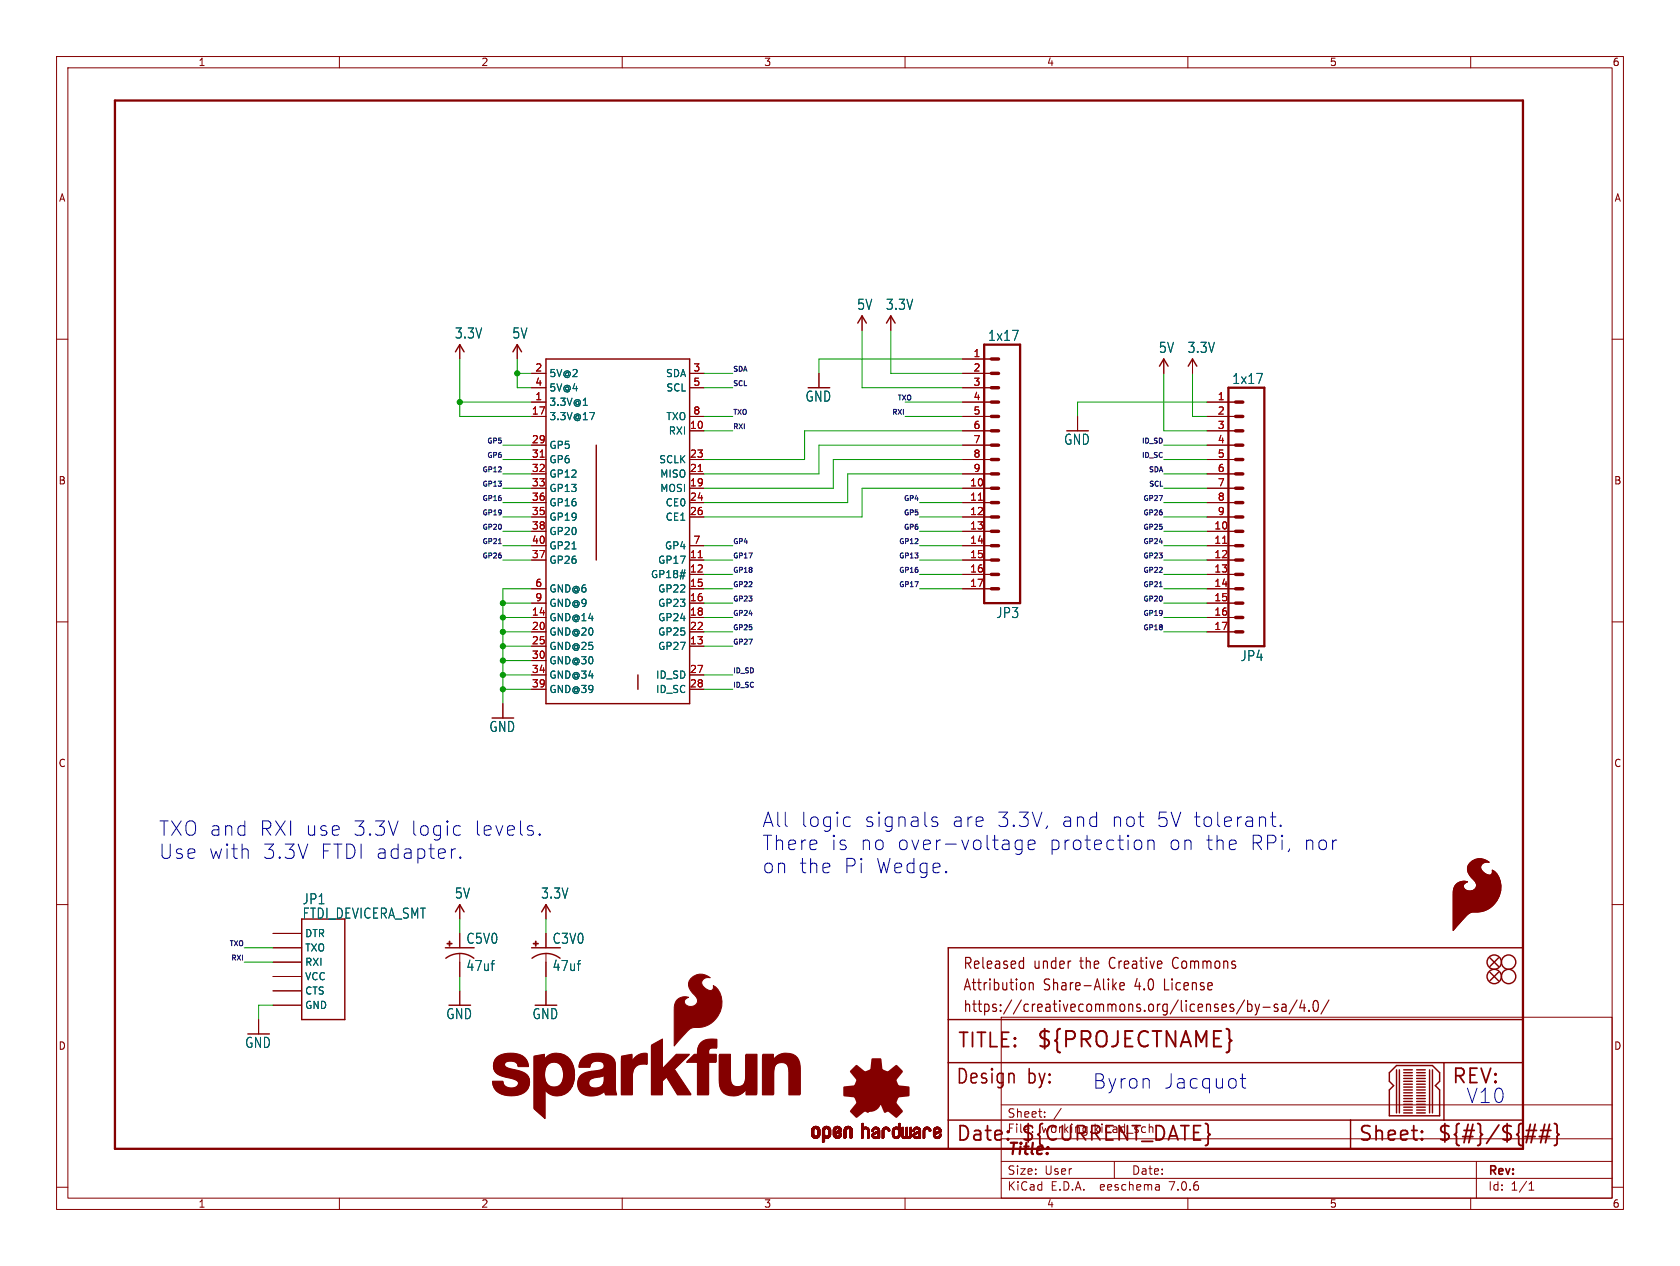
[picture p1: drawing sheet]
<svg xmlns="http://www.w3.org/2000/svg" width="297mm" height="224mm" viewBox="0 0 297 224" stroke-linecap="round" stroke-linejoin="round" font-family="sans-serif">
<defs><g id="words">
<text font-size="3.8" fill="#840000" x="183.1" y="185.7">${PROJECTNAME}</text>
<g font-size="3.5" fill="#0000c2">
<text x="27.9" y="148.1">TXO and</text>
<text x="45.6" y="148.1">RXI use</text>
<text x="62.1" y="148.1">3.3V</text>
<text x="72.2" y="148.1">logic</text>
<text x="83.4" y="148.1">levels.</text>
<text x="134.6" y="146.5">All</text>
<text x="141.3" y="146.5">logic</text>
<text x="152.5" y="146.5">signals</text>
<text x="168" y="146.5">are</text>
<text x="175.9" y="146.5">3.3V,</text>
<text x="187.2" y="146.5">and</text>
<text x="196" y="146.5">not</text>
<text x="203.9" y="146.5">5V tolerant.</text>
<text x="27.9" y="152.2">Use</text>
<text x="36.7" y="152.2">with</text>
<text x="46.2" y="152.2">3.3V</text>
<text x="56.3" y="152.2">FTDI adapter.</text>
<text x="134.6" y="150.6">There</text>
<text x="134.6" y="154.7">on</text>
<text x="141.1" y="154.7">the</text>
<text x="146.7" y="150.6">is</text>
<text x="148.9" y="154.7">Pi</text>
<text x="151.8" y="150.6">no</text>
<text x="154.5" y="154.7">Wedge.</text>
<text x="158.3" y="150.6">over-voltage</text>
<text x="185.1" y="150.6">protection</text>
<text x="206.2" y="150.6">on</text>
<text x="212.7" y="150.6">the</text>
<text x="220.5" y="150.6">RPi,</text>
<text x="229.9" y="150.6">nor</text>
<text x="193" y="192.8">Byron</text>
<text x="205.6" y="192.8">Jacquot</text>
<text x="259.1" y="195.3">V10</text>
</g>
<g font-size="3.5" fill="#840000">
<text x="169.2" y="185.7">TITLE:</text>
<text x="168.9" y="192.1">Design</text>
<text x="181.6" y="192.1">by:</text>
<text x="256.5" y="192.1">REV:</text>
<text x="168.9" y="202.2">Date:</text>
<text x="180.3" y="202.2">${CURRENT_DATE}</text>
<text x="240" y="202.2">Sheet:</text>
<text x="254" y="202.2">${#}/${##}</text>
</g>
<text font-size="2.8" fill="#840000" x="178" y="204.8">Title:</text>
<g font-size="2.7" fill="#840000">
<text x="170.2" y="171.7">Released</text>
<text x="182.7" y="171.7">under</text>
<text x="191.1" y="171.7">the</text>
<text x="196.5" y="171.7">Creative</text>
<text x="208" y="171.7">Commons</text>
<text x="170.2" y="175.5">Attribution</text>
<text x="170.2" y="179.3">https://creativecommons.org/licenses/by-sa/4.0/</text>
<text x="184.5" y="175.5">Share-Alike</text>
<text x="200.8" y="175.5">4.0</text>
<text x="206.2" y="175.5">License</text>
</g>
<g font-size="2.5" fill="#006464">
<text x="151.4" y="55">5V</text>
<text x="156.5" y="55">3.3V</text>
<text x="80.3" y="60.1">3.3V</text>
<text x="90.5" y="60.1">5V</text>
<text x="174.6" y="60.5">1x17</text>
<text x="204.8" y="62.6">5V</text>
<text x="209.9" y="62.6">3.3V</text>
<text x="142.3" y="71.3">GND</text>
<text x="217.8" y="68.1">1x17</text>
<text x="188" y="78.9">GND</text>
<text x="176" y="109.5">JP3</text>
<text x="219.2" y="117.2">JP4</text>
<text x="86.4" y="129.7">GND</text>
<text x="53.4" y="160.2">JP1</text>
<text x="80.3" y="159.1">5V</text>
<text x="95.6" y="159.1">3.3V</text>
<text x="53.4" y="162.7">FTDI_DEVICERA_SMT</text>
<text x="82.4" y="167.1">C5V0</text>
<text x="97.6" y="167.1">C3V0</text>
<text x="82.4" y="172">47uf</text>
<text x="97.6" y="172">47uf</text>
<text x="43.2" y="185.6">GND</text>
<text x="78.8" y="180.5">GND</text>
<text x="94" y="180.5">GND</text>
</g>
<g font-size="2.1" fill="#840000">
<text x="178" y="197.9">Sheet:</text>
<text x="178" y="200.6">File:</text>
<text x="184.1" y="200.6">working.kicad_sch</text>
<text x="178" y="208">Size:</text>
<text x="184.7" y="208">User</text>
<text x="200" y="208">Date:</text>
<text x="263" y="208.2">Rev:</text>
<text x="178" y="210.8">KiCad</text>
<text x="185.7" y="210.8">E.D.A.</text>
<text x="194.6" y="210.8">eeschema</text>
<text x="207" y="210.8">7.0.6</text>
<text x="263" y="210.8">Id:</text>
<text x="267.1" y="210.8">1/1</text>
</g>
<g font-size="1.8" fill="#840000">
<text x="35" y="11.9">1</text>
<text x="85" y="11.9">2</text>
<text x="135" y="11.9">3</text>
<text x="185" y="11.9">4</text>
<text x="235" y="11.9">5</text>
<text x="285" y="11.9">6</text>
<text x="10.3" y="35.9">A</text>
<text x="285.3" y="35.9">A</text>
<text x="10.3" y="85.9">B</text>
<text x="285.3" y="85.9">B</text>
<text x="10.3" y="135.9">C</text>
<text x="285.3" y="135.9">C</text>
<text x="10.3" y="185.9">D</text>
<text x="285.3" y="185.9">D</text>
<text x="35" y="213.8">1</text>
<text x="85" y="213.8">2</text>
<text x="135" y="213.8">3</text>
<text x="185" y="213.8">4</text>
<text x="235" y="213.8">5</text>
<text x="285" y="213.8">6</text>
</g>
<g font-size="1.8" fill="#a90000">
<text x="94.5" y="65.8">2</text>
<text x="122.5" y="65.8">3</text>
<text x="172" y="63.2">1</text>
<text x="172" y="65.8">2</text>
<text x="94.5" y="70.9">1</text>
<text x="94.5" y="68.3">4</text>
<text x="122.5" y="68.3">5</text>
<text x="172" y="68.3">3</text>
<text x="172" y="70.9">4</text>
<text x="215.2" y="70.9">1</text>
<text x="93.9" y="73.4">17</text>
<text x="121.9" y="75.9">10</text>
<text x="122.5" y="73.4">8</text>
<text x="172" y="73.4">5</text>
<text x="172" y="75.9">6</text>
<text x="215.2" y="73.4">2</text>
<text x="215.2" y="75.9">3</text>
<text x="93.9" y="78.5">29</text>
<text x="93.9" y="81">31</text>
<text x="93.9" y="83.6">32</text>
<text x="121.9" y="83.6">21</text>
<text x="121.9" y="81">23</text>
<text x="172" y="78.5">7</text>
<text x="172" y="81">8</text>
<text x="172" y="83.6">9</text>
<text x="215.2" y="78.5">4</text>
<text x="215.2" y="81">5</text>
<text x="215.2" y="83.6">6</text>
<text x="93.9" y="86.1">33</text>
<text x="93.9" y="88.6">36</text>
<text x="121.9" y="86.1">19</text>
<text x="121.9" y="88.6">24</text>
<text x="171.4" y="86.1">10</text>
<text x="171.4" y="88.6">11</text>
<text x="215.2" y="86.1">7</text>
<text x="215.2" y="88.6">8</text>
<text x="93.9" y="91.2">35</text>
<text x="93.9" y="93.7">38</text>
<text x="121.9" y="91.2">26</text>
<text x="171.4" y="91.2">12</text>
<text x="171.4" y="93.7">13</text>
<text x="214.6" y="93.7">10</text>
<text x="215.2" y="91.2">9</text>
<text x="93.9" y="98.8">37</text>
<text x="93.9" y="96.3">40</text>
<text x="121.9" y="98.8">11</text>
<text x="121.9" y="101.3">12</text>
<text x="122.5" y="96.3">7</text>
<text x="171.4" y="96.3">14</text>
<text x="171.4" y="98.8">15</text>
<text x="171.4" y="101.3">16</text>
<text x="214.6" y="96.3">11</text>
<text x="214.6" y="98.8">12</text>
<text x="214.6" y="101.3">13</text>
<text x="94.5" y="103.9">6</text>
<text x="94.5" y="106.4">9</text>
<text x="121.9" y="103.9">15</text>
<text x="121.9" y="106.4">16</text>
<text x="171.4" y="103.9">17</text>
<text x="214.6" y="103.9">14</text>
<text x="214.6" y="106.4">15</text>
<text x="93.9" y="109">14</text>
<text x="93.9" y="111.5">20</text>
<text x="121.9" y="109">18</text>
<text x="121.9" y="111.5">22</text>
<text x="214.6" y="109">16</text>
<text x="214.6" y="111.5">17</text>
<text x="93.9" y="114">25</text>
<text x="93.9" y="116.6">30</text>
<text x="93.9" y="119.1">34</text>
<text x="121.9" y="114">13</text>
<text x="121.9" y="119.1">27</text>
<text x="93.9" y="121.7">39</text>
<text x="121.9" y="121.7">28</text>
</g>
<g font-size="1.8" fill="#006464">
<text x="97" y="72">3.3V@1</text>
<text x="97" y="66.9">5V@2</text>
<text x="97" y="69.4">5V@4</text>
<text x="117.6" y="66.9">SDA</text>
<text x="117.7" y="69.4">SCL</text>
<text x="97" y="74.5">3.3V@17</text>
<text x="117.7" y="74.5">TXO</text>
<text x="118.1" y="77.1">RXI</text>
<text x="97" y="79.6">GP5</text>
<text x="97" y="82.1">GP6</text>
<text x="116.4" y="82.1">SCLK</text>
<text x="97" y="84.7">GP12</text>
<text x="97" y="87.2">GP13</text>
<text x="97" y="89.8">GP16</text>
<text x="116.6" y="87.2">MOSI</text>
<text x="116.6" y="84.7">MISO</text>
<text x="117.6" y="89.8">CE0</text>
<text x="97" y="92.3">GP19</text>
<text x="97" y="94.8">GP20</text>
<text x="117.6" y="92.3">CE1</text>
<text x="97" y="99.9">GP26</text>
<text x="97" y="97.4">GP21</text>
<text x="116.2" y="99.9">GP17</text>
<text x="117.5" y="97.4">GP4</text>
<text x="97" y="105">GND@6</text>
<text x="97" y="107.5">GND@9</text>
<text x="115" y="102.5">GP18#</text>
<text x="116.2" y="105">GP22</text>
<text x="116.2" y="107.5">GP23</text>
<text x="97" y="110.1">GND@14</text>
<text x="97" y="112.6">GND@20</text>
<text x="116.2" y="110.1">GP24</text>
<text x="116.2" y="112.6">GP25</text>
<text x="97" y="115.2">GND@25</text>
<text x="97" y="117.7">GND@30</text>
<text x="116.2" y="115.2">GP27</text>
<text x="97" y="120.2">GND@34</text>
<text x="97" y="122.8">GND@39</text>
<text x="115.9" y="120.2">ID_SD</text>
<text x="115.9" y="122.8">ID_SC</text>
<text x="53.8" y="166">DTR</text>
<text x="53.8" y="168.5">TXO</text>
<text x="53.8" y="171">RXI</text>
<text x="53.8" y="173.6">VCC</text>
<text x="53.8" y="176.1">CTS</text>
<text x="53.8" y="178.7">GND</text>
</g>
<g font-size="1.2" fill="#0f0f0f">
<text x="129.5" y="65.8">SDA</text>
<text x="129.5" y="68.3">SCL</text>
<text x="158.6" y="70.9">TXO</text>
<text x="129.5" y="76">RXI</text>
<text x="129.5" y="73.4">TXO</text>
<text x="157.6" y="73.4">RXI</text>
<text x="85.1" y="83.6">GP12</text>
<text x="86" y="81">GP6</text>
<text x="86" y="78.5">GP5</text>
<text x="201.7" y="78.5">ID_SD</text>
<text x="201.7" y="81">ID_SC</text>
<text x="203" y="83.6">SDA</text>
<text x="85.1" y="86.1">GP13</text>
<text x="85.1" y="88.7">GP16</text>
<text x="159.7" y="88.7">GP4</text>
<text x="202" y="88.7">GP27</text>
<text x="203" y="86.1">SCL</text>
<text x="85.1" y="93.7">GP20</text>
<text x="85.1" y="91.2">GP19</text>
<text x="159.7" y="93.7">GP6</text>
<text x="159.7" y="91.2">GP5</text>
<text x="202" y="93.7">GP25</text>
<text x="202" y="91.2">GP26</text>
<text x="85.1" y="98.8">GP26</text>
<text x="85.1" y="96.3">GP21</text>
<text x="129.5" y="101.4">GP18</text>
<text x="129.5" y="96.3">GP4</text>
<text x="129.5" y="98.8">GP17</text>
<text x="158.8" y="101.4">GP16</text>
<text x="158.8" y="98.8">GP13</text>
<text x="158.8" y="96.3">GP12</text>
<text x="202" y="101.4">GP22</text>
<text x="202" y="98.8">GP23</text>
<text x="202" y="96.3">GP24</text>
<text x="129.5" y="106.4">GP23</text>
<text x="129.5" y="103.9">GP22</text>
<text x="158.8" y="103.9">GP17</text>
<text x="202" y="103.9">GP21</text>
<text x="202" y="106.4">GP20</text>
<text x="129.5" y="111.5">GP25</text>
<text x="129.5" y="109">GP24</text>
<text x="202" y="109">GP19</text>
<text x="202" y="111.5">GP18</text>
<text x="129.5" y="114.1">GP27</text>
<text x="129.5" y="119.1">ID_SD</text>
<text x="129.5" y="121.7">ID_SC</text>
<text x="40.4" y="167.4">TXO</text>
<text x="40.7" y="169.9">RXI</text>
</g>
</g></defs>
<g fill="none" stroke="#840000" stroke-width=".18">
<path d="M10 10h277v203.9h-277zM12 12h273v199.9h-273zM60 10v2M110 10v2M160 10v2M210 10v2M260 10v2M10 60h2M152.4 55.9v2.5M157.5 55.9v2.5M285 60h2M81.3 61v2.5"/>
<path d="M91.4 61v2.5M94 66h2.5M94 68.6h2.5M94 71.1h2.5M94 73.7h2.5M94 78.7h2.5M121.9 66h2.6M121.9 68.6h2.6M121.9 73.7h2.6M121.9 76.2h2.6M144.8 66v2.6M170.2 63.5h5.1"/>
<path d="M170.2 66h5.1M170.2 68.6h5.1M170.2 71.1h5.1M170.2 73.7h5.1M170.2 76.2h5.1M170.2 78.7h5.1M190.5 73.7v2.5M205.7 63.5v2.5M210.8 63.5v2.5M213.4 71.1h5M213.4 73.7h5M213.4 76.2h5"/>
<path d="M213.4 78.7h5M94 86.4h2.5M94 88.9h2.5M94 91.4h2.5M94 94h2.5M94 96.5h2.5M94 99.1h2.5M94 81.3h2.5M94 83.8h2.5M121.9 86.4h2.6M121.9 88.9h2.6M121.9 91.4h2.6"/>
<path d="M121.9 96.5h2.6M121.9 99.1h2.6M121.9 81.3h2.6M121.9 83.8h2.6M170.2 86.4h5.1M170.2 88.9h5.1M170.2 91.4h5.1M170.2 94h5.1M170.2 96.5h5.1M170.2 99.1h5.1M170.2 81.3h5.1M170.2 83.8h5.1"/>
<path d="M213.4 86.4h5M213.4 88.9h5M213.4 91.4h5M213.4 94h5M213.4 96.5h5M213.4 99.1h5M213.4 81.3h5M213.4 83.8h5M10 110h2M94 104.1h2.5M94 114.3h2.5M94 109.2h2.5"/>
<path d="M94 106.7h2.5M94 111.8h2.5M94 119.4h2.5M94 116.8h2.5M121.9 101.6h2.6M121.9 104.1h2.6M121.9 114.3h2.6M121.9 109.2h2.6M121.9 106.7h2.6M121.9 111.8h2.6M121.9 119.4h2.6M170.2 101.6h5.1"/>
<path d="M170.2 104.1h5.1M213.4 101.6h5M213.4 104.1h5M213.4 109.2h5M213.4 106.7h5M213.4 111.8h5M285 110h2M88.9 124.5v2.5M94 121.9h2.5M121.9 121.9h2.6M10 160h2M285 160h2"/>
<path d="M48.3 165.1h5M48.3 167.6h5M48.3 170.2h5M48.3 172.7h5M48.3 175.3h5M48.3 177.8h5M81.3 160v2.6M81.3 165.1v2.5M81.3 168.7v4M81.3 175.3v2.5M96.5 160v2.6M96.5 165.1v2.5"/>
<path d="M96.5 168.7v4M96.5 175.3v2.5M177 179.9h108v32h-108zM45.7 180.3v2.6M177 195.4h108M184.7 197.5v.1M184.7 196.7v.1M187.6 196l-1.3 2M10 210h2M60 211.9v2M110 211.9v2M160 211.9v2"/>
<path d="M177 208.4h108M177 205.4h108M177 201.4h108M197 205.4v3M204.9 209.6l.1 .9M205 210.4l-.2 .1M205 209.9h-.2M210 211.9v2M260 211.9v2M261 205.4v6.5M270.3 210.5h.9M270.3 209.4l.4-.4v1.5"/>
<path d="M285 210h2"/>
</g>
<g fill="none" stroke="#840000" stroke-width=".25">
<path d="M151.6 57.2l.8-1.3 .8 1.3M156.7 57.2l.8-1.3 .7 1.3M80.5 62.2l.8-1.2 .7 1.2M90.7 62.2l.7-1.2 .8 1.2M96.5 63.5h25.4v61h-25.4zM105.4 78.7v20.4M205 64.8l.7-1.3 .8 1.3M210.1 64.8l.7-1.3 .8 1.3M112.8 119.4v2.5M53.3 162.6h7.7v17.7h-7.7zM78.7 167.6h5.1M78.8 169.5a4.1 4.1 0 0 1 5 0"/>
<path d="M80.5 161.3l.8-1.3 .7 1.3M94 167.6h5.1M94.1 169.5a4.1 4.1 0 0 1 4.9 0M95.8 161.3l.7-1.3 .8 1.3M167.6 167.6h101.6v35.6h-101.6zM263.4 169.4l1.5 1.5M263.4 172l1.5 1.5M264.9 169.4l-1.5 1.5M264.9 172l-1.5 1.5M167.6 198.1h101.6M167.6 180.3h101.6M167.6 188h101.6"/>
<path d="M238.8 198.1v5.1M246.9 188.5h6.3l1.3 1.2v1.6l-.8 .7 .8 .8v4.6h-8.9v-4.6l.8-.8-.8-.7v-1.6zM246.9 189.2v7.7M247.4 189.2v7.7M248.2 196.9h1.5M248.2 196.3h1.5M248.2 195.8h1.5M248.2 195.3h1.5M248.2 194.8h1.5M248.2 194.3h1.5M248.2 193.8h1.5M248.2 193.3h1.5"/>
<path d="M248.2 192.8h1.5M248.2 192.3h1.5M248.2 191.8h1.5M248.2 191.3h1.5M248.2 190.8h1.5M248.2 190.2h1.5M248.2 189.7h1.5M248.2 189.2h1.5M250.4 196.9h1.6M250.4 196.3h1.6M250.4 195.8h1.6M250.4 195.3h1.6"/>
<path d="M250.4 194.8h1.6M250.4 194.3h1.6M250.4 193.8h1.6M250.4 193.3h1.6M250.4 192.8h1.6M250.4 192.3h1.6M250.4 191.8h1.6M250.4 191.3h1.6M250.4 190.8h1.6M250.4 190.2h1.6M250.4 189.7h1.6M250.4 189.2h1.6"/>
<path d="M252.7 189.2v7.7M253.2 189.2v7.7M255.3 188v10.1"/>
<circle cx="264.2" cy="170.2" r="1.27"/>
<circle cx="264.2" cy="172.7" r="1.27"/>
<circle cx="266.7" cy="170.2" r="1.27"/>
<circle cx="266.7" cy="172.7" r="1.27"/>
</g>
<g fill="#840000" stroke="#840000" stroke-width=".18">
<path d="M259.8 152.7a2.45 2.45 0 0 1 3.5-.2 1.05 1.05 0 0 0-1.5 .6 1.05 1.05 0 0 0 .7 1.4 .75 .75 0 0 0 1.3-.2v-.4a3.8 3.8 0 0 1 .9 5.4 4.3 4.3 0 0 1-4.4 2 4.8 4.8 0 0 0-2.2 1.9l-1.2 1.4v-6.4a1.93 1.93 0 0 1 2.6-2.2 .81 .81 0 0 0-.8 .9 .81 .81 0 0 0 .9 .7 1.09 1.09 0 0 0 1.3-.6 1.09 1.09 0 0 0-.4-1.4 2.08 2.08 0 0 1-.7-2.9z"/>
<path d="M99.6 190.2h2l-.1 .7-.4 1.3-1.7-.8z"/>
<path d="M115.1 185l2-1.1v5.2l2.4-2.5h2.3l-2.6 2.6 2.9 4.5h-2.3l-2-3.2-.7 .7v2.5h-2z"/>
<path d="M104.5 189.6l1.3-.1 .2 1-1.1 .2z"/>
<path d="M109.9 186.9l1.8-.3v1.3a2.32 2.32 0 0 1 2.7-1.4v1.8l-.3-.1a2.5 2.5 0 0 0-1.9 .7 7.1 7.1 0 0 0-.4 3.6v1.2h-2z"/>
<path d="M127.1 186.6h2v2a7.8 7.8 0 0 0 .3 3.3 1.42 1.42 0 0 0 1.6 .3 1.42 1.42 0 0 0 .8-1.4v-4.2h2l-.1 7.1h-1.8v-1a2.67 2.67 0 0 1-4.5-.1 20.6 20.6 0 0 1-.3-4.9z"/>
<path d="M134.8 186.6h1.8v1a2.66 2.66 0 0 1 4.5 0 18.3 18.3 0 0 1 .3 4.4v1.7h-1.9v-2a7.8 7.8 0 0 0-.3-3.3 1.42 1.42 0 0 0-1.6-.3 1.42 1.42 0 0 0-.9 1.4v4.2h-1.9z"/>
<path d="M94.4 186.9l1.9-.3v.9a2.87 2.87 0 0 1 2.9-1 2.87 2.87 0 0 1 2.2 2.3l.2 1.4h-2a1.86 1.86 0 0 0-2.1-2.3 2.25 2.25 0 0 0-1.2 2.7 1.64 1.64 0 0 0 1.2 1.7 1.64 1.64 0 0 0 1.9-.9l1.7 .8a2.8 2.8 0 0 1-4.7 .6v5.1l-2-1.8z"/>
<path d="M87.8 187.2a4.4 4.4 0 0 1 5 0l.5 .9 .1 .6h-1.8a1.32 1.32 0 0 0-1.9-.9 .65 .65 0 0 0-.5 .7 .65 .65 0 0 0 .7 .5l.3 .1a6.2 6.2 0 0 1 3 1.1 2.22 2.22 0 0 1-1.6 3.5 4 4 0 0 1-4.2-1.2l-.3-1.1h1.8a1.54 1.54 0 0 0 2.5 .8l.2-.1a.8 .8 0 0 0 0-.9 .8 .8 0 0 0-.8-.3 7.5 7.5 0 0 1-3.1-1.1 1.96 1.96 0 0 1 .1-2.6z"/>
<path d="M123.9 184.5a4.3 4.3 0 0 1 2.8-.5v1.4h-.4a.91 .91 0 0 0-.9 .3 .91 .91 0 0 0-.2 .9h1.4v1.3h-1.4v5.8h-1.9v-5.8h-1.9l.8-.8a1.45 1.45 0 0 1 1.1-.6v-.2a2.66 2.66 0 0 1 .6-1.8z"/>
<path d="M103 187.2a4.8 4.8 0 0 1 5.3 0 3.8 3.8 0 0 1 .5 2.6v2.8l.2 1.1h-1.3a.56 .56 0 0 1-.6-.1 .56 .56 0 0 1-.2-.6 3.3 3.3 0 0 1-4.4 .1 2.12 2.12 0 0 1 1.6-3.4l.4-.1 .4 1.1a.95 .95 0 0 0-.8 1.1 .95 .95 0 0 0 1.1 .8 1.6 1.6 0 0 0 1.6-2v-.4l-.8 .3-.2-1 .3-.1a.85 .85 0 0 0 .7-1.1 .85 .85 0 0 0-1.1-.6 1.15 1.15 0 0 0-1.4 1.1h-1.9l.2-.9z"/>
<path d="M143.5 200.7h.4z"/>
<path d="M143.5 200.6l.4 .1z"/>
<path d="M143.5 200.6h.4z"/>
<path d="M143.5 200.5l.4 .1z"/>
<path d="M143.5 200.5h.4z"/>
<path d="M143.5 200.4l.4 .1z"/>
<path d="M143.5 200.4h.4z"/>
<path d="M143.5 200.3l.4 .1z"/>
<path d="M143.5 200.3h.4z"/>
<path d="M143.5 200.2l.4 .1z"/>
<path d="M143.5 200.2h.4z"/>
<path d="M143.5 200.1l.4 .1z"/>
<path d="M143.5 200.1h.4z"/>
<path d="M143.5 200l.4 .1z"/>
<path d="M143.5 200h.4z"/>
<path d="M143.5 199.9l.4 .1z"/>
<path d="M143.5 199.9h.4z"/>
<path d="M143.5 199.8l.4 .1z"/>
<path d="M143.5 199.8h.4z"/>
<path d="M143.5 200.8h.5z"/>
<path d="M143.5 200.8h.4z"/>
<path d="M143.5 200.7l.4 .1z"/>
<path d="M143.5 199.7l.4 .1z"/>
<path d="M143.5 200.9h.5z"/>
<path d="M143.5 200.8l.5 .1z"/>
<path d="M143.5 199.7h.4z"/>
<path d="M143.5 199.7h.5z"/>
<path d="M143.5 200.9h.6z"/>
<path d="M143.5 199.6l.6 .1z"/>
<path d="M143.6 200.9l.5 .1z"/>
<path d="M143.6 199.6h.5z"/>
<path d="M143.6 201h1.3z"/>
<path d="M143.6 201h.6z"/>
<path d="M143.6 199.6h1.2z"/>
<path d="M143.6 201h1.2z"/>
<path d="M143.6 199.5l1.2 .1z"/>
<path d="M143.6 201l1.2 .1z"/>
<path d="M143.6 199.5h1.2z"/>
<path d="M143.6 201.1h1.2z"/>
<path d="M143.7 201.1h1.1z"/>
<path d="M143.7 199.5h1.1z"/>
<path d="M143.7 201.1h1z"/>
<path d="M143.7 199.4l1 .1z"/>
<path d="M143.7 201.1l1 .1z"/>
<path d="M143.7 199.4h1z"/>
<path d="M143.7 201.2h1z"/>
<path d="M143.8 201.2h.9z"/>
<path d="M143.8 199.4h.9z"/>
<path d="M143.8 201.2h.8z"/>
<path d="M143.8 199.4h.8z"/>
<path d="M143.8 199.3l.8 .1z"/>
<path d="M143.8 199.3h.8z"/>
<path d="M143.8 201.2l.8 .1z"/>
<path d="M143.8 201.3h.8z"/>
<path d="M143.9 199.3h.7z"/>
<path d="M143.9 201.3h.7z"/>
<path d="M143.9 201.3h.6z"/>
<path d="M143.9 199.3h.6z"/>
<path d="M144 199.3h.4z"/>
<path d="M144 201.3h.4z"/>
<path d="M144 199.2l.4 .1z"/>
<path d="M144.1 199.2h.3z"/>
<path d="M144.1 201.3l.2 .1z"/>
<path d="M144.1 201.4h.2z"/>
<path d="M144.1 199.2h.2z"/>
<path d="M144.3 199.6h.6z"/>
<path d="M144.3 201h.6z"/>
<path d="M144.3 200.9l.6 .1z"/>
<path d="M144.3 200.9h.6z"/>
<path d="M144.3 199.6l.6 .1z"/>
<path d="M144.4 200.9h.5z"/>
<path d="M144.4 199.7h.5z"/>
<path d="M144.5 200.8l.4 .1z"/>
<path d="M144.5 199.7h.4z"/>
<path d="M144.5 200.8h.4z"/>
<path d="M144.5 199.7l.4 .1z"/>
<path d="M144.5 199.8h.4z"/>
<path d="M144.5 200.7l.4 .1z"/>
<path d="M144.5 200.7h.4z"/>
<path d="M144.5 199.9h.4z"/>
<path d="M144.5 199.8l.4 .1z"/>
<path d="M144.5 200.6l.4 .1z"/>
<path d="M144.5 200.6h.4z"/>
<path d="M144.5 200.5l.4 .1z"/>
<path d="M144.5 200.5h.4z"/>
<path d="M144.5 200.4l.4 .1z"/>
<path d="M144.5 200.4h.4z"/>
<path d="M144.5 200.3l.4 .1z"/>
<path d="M144.5 200.3h.4z"/>
<path d="M144.5 200.2l.4 .1z"/>
<path d="M144.5 200.2h.4z"/>
<path d="M144.5 200.1l.4 .1z"/>
<path d="M144.5 200.1h.4z"/>
<path d="M144.5 200l.4 .1z"/>
<path d="M144.5 200h.4z"/>
<path d="M144.5 199.9l.4 .1z"/>
<path d="M145.4 202h.2z"/>
<path d="M145.4 202h.3z"/>
<path d="M145.4 201.9l.3 .1z"/>
<path d="M145.4 201.9h.3z"/>
<path d="M145.4 201.9h.4z"/>
<path d="M145.4 201.8l.4 .1z"/>
<path d="M145.4 201.8h.4z"/>
<path d="M145.4 201.7l.4 .1z"/>
<path d="M145.4 201.7h.4z"/>
<path d="M145.4 201.6l.4 .1z"/>
<path d="M145.4 201.6h.4z"/>
<path d="M145.4 201.5l.4 .1z"/>
<path d="M145.4 201.5h.4z"/>
<path d="M145.4 201.4l.4 .1z"/>
<path d="M145.4 201.4h.4z"/>
<path d="M145.4 201.3l.4 .1z"/>
<path d="M145.4 201.3h.4z"/>
<path d="M145.4 201.3h1z"/>
<path d="M145.4 201.3h1.1z"/>
<path d="M145.4 201.2l1.1 .1z"/>
<path d="M145.4 201.2h1.1z"/>
<path d="M145.4 201.2h1.2z"/>
<path d="M145.4 201.1l1.2 .1z"/>
<path d="M145.4 201.1h1.2z"/>
<path d="M145.4 201.1h1.3z"/>
<path d="M145.4 201l1.3 .1z"/>
<path d="M145.4 201h1.3z"/>
<path d="M145.4 201h1.4z"/>
<path d="M145.4 201h.7z"/>
<path d="M145.4 200.9l.6 .1z"/>
<path d="M145.4 200.9h.6z"/>
<path d="M145.4 200.9h.5z"/>
<path d="M145.4 200.8l.5 .1z"/>
<path d="M145.4 200.8h.5z"/>
<path d="M145.4 200.8h.4z"/>
<path d="M145.4 200.7l.4 .1z"/>
<path d="M145.4 200.7h.4z"/>
<path d="M145.4 200.6l.4 .1z"/>
<path d="M145.4 200.6h.4z"/>
<path d="M145.4 200.5l.4 .1z"/>
<path d="M145.4 200.5h.4z"/>
<path d="M145.4 200.4l.4 .1z"/>
<path d="M145.4 200.4h.4z"/>
<path d="M145.4 200.3l.4 .1z"/>
<path d="M145.4 200.3h.4z"/>
<path d="M145.4 200.2l.4 .1z"/>
<path d="M145.4 200.2h.4z"/>
<path d="M145.4 200.1l.4 .1z"/>
<path d="M145.4 200.1h.4z"/>
<path d="M145.4 200l.4 .1z"/>
<path d="M145.4 200h.4z"/>
<path d="M145.4 199.9l.4 .1z"/>
<path d="M145.4 199.9h.4z"/>
<path d="M145.4 199.8l.4 .1z"/>
<path d="M145.4 199.8h.4z"/>
<path d="M145.4 199.8h.5z"/>
<path d="M145.4 202h.1z"/>
<path d="M145.4 199.7l.5 .1z"/>
<path d="M145.4 202l.1 .1z"/>
<path d="M145.4 199.7h.5z"/>
<path d="M145.4 199.7h.6z"/>
<path d="M145.5 199.7h.5z"/>
<path d="M145.5 199.6l.5 .1z"/>
<path d="M145.5 199.6h.5z"/>
<path d="M145.5 199.6h1.3z"/>
<path d="M145.5 199.6h1.2z"/>
<path d="M145.5 199.5l1.2 .1z"/>
<path d="M145.5 199.5h1.2z"/>
<path d="M145.6 199.5h1.1z"/>
<path d="M145.6 199.4l1.1 .1z"/>
<path d="M145.6 199.4h1z"/>
<path d="M145.7 199.4h.9z"/>
<path d="M145.7 199.3l.8 .1z"/>
<path d="M145.7 199.3h.8z"/>
<path d="M145.8 199.3h.7z"/>
<path d="M145.8 199.3h.6z"/>
<path d="M145.9 201.3h.5z"/>
<path d="M145.9 199.3h.5z"/>
<path d="M145.9 201.3h.4z"/>
<path d="M145.9 199.3h.4z"/>
<path d="M145.9 199.2l.4 .1z"/>
<path d="M146 201.3h.3z"/>
<path d="M146 199.2h.3z"/>
<path d="M146 201.3l.3 .1z"/>
<path d="M146 199.2h.2z"/>
<path d="M146 201.4h.2z"/>
<path d="M146.2 199.6h.6z"/>
<path d="M146.2 201h.6z"/>
<path d="M146.2 200.9l.6 .1z"/>
<path d="M146.3 200.9h.5z"/>
<path d="M146.3 199.6l.5 .1z"/>
<path d="M146.3 199.7h.5z"/>
<path d="M146.4 200.9h.4z"/>
<path d="M146.4 199.7h.4z"/>
<path d="M146.4 200.8l.4 .1z"/>
<path d="M146.4 200.8h.4z"/>
<path d="M146.4 199.7l.4 .1z"/>
<path d="M146.4 199.8h.4z"/>
<path d="M146.4 200.8h.5z"/>
<path d="M146.4 199.8h.5z"/>
<path d="M146.5 200.7l.4 .1z"/>
<path d="M146.5 200.7h.4z"/>
<path d="M146.5 199.8l.4 .1z"/>
<path d="M146.5 199.8h.4z"/>
<path d="M146.5 199.9h.4z"/>
<path d="M146.5 200.6l.4 .1z"/>
<path d="M146.5 200.6h.4z"/>
<path d="M146.5 200.5l.4 .1z"/>
<path d="M146.5 200.5h.4z"/>
<path d="M146.5 200.4l.4 .1z"/>
<path d="M146.5 200.4h.4z"/>
<path d="M146.5 200.3l.4 .1z"/>
<path d="M146.5 200.3h.4z"/>
<path d="M146.5 200.2l.4 .1z"/>
<path d="M146.5 200.2h.4z"/>
<path d="M146.5 200.1l.4 .1z"/>
<path d="M146.5 200.1h.4z"/>
<path d="M146.5 200l.4 .1z"/>
<path d="M146.5 200h.4z"/>
<path d="M146.5 199.9l.4 .1z"/>
<path d="M147.3 200.8h.4z"/>
<path d="M147.3 200.7l.4 .1z"/>
<path d="M147.3 200.7h.4z"/>
<path d="M147.3 200.6l.4 .1z"/>
<path d="M147.3 200.6h.4z"/>
<path d="M147.3 200.6h.5z"/>
<path d="M147.3 200.6h.6z"/>
<path d="M147.3 200.5l.6 .1z"/>
<path d="M147.3 200.5h.6z"/>
<path d="M147.3 200.5h.7z"/>
<path d="M147.3 200.5h.8z"/>
<path d="M147.3 200.4l.8 .1z"/>
<path d="M147.3 200.4h.9z"/>
<path d="M147.3 200.4h1z"/>
<path d="M147.3 200.3l1 .1z"/>
<path d="M147.3 200.3h1.1z"/>
<path d="M147.3 200.3h1.2z"/>
<path d="M147.3 200.2l1.3 .1z"/>
<path d="M147.3 200.2h1.3z"/>
<path d="M147.3 200.2h1.4z"/>
<path d="M147.3 200.2h.4z"/>
<path d="M147.3 200.1l.4 .1z"/>
<path d="M147.3 200.1h.4z"/>
<path d="M147.3 200l.4 .1z"/>
<path d="M147.3 200h.4z"/>
<path d="M147.3 199.9l.4 .1z"/>
<path d="M147.3 199.9h.4z"/>
<path d="M147.3 199.8l.4 .1z"/>
<path d="M147.3 199.8h.4z"/>
<path d="M147.3 200.9h.5z"/>
<path d="M147.3 200.8l.5 .1z"/>
<path d="M147.3 200.8h.5z"/>
<path d="M147.3 199.8h.5z"/>
<path d="M147.3 199.7l.5 .1z"/>
<path d="M147.3 199.7h.5z"/>
<path d="M147.4 200.9h.5z"/>
<path d="M147.4 199.7h.4z"/>
<path d="M147.4 199.7h.5z"/>
<path d="M147.4 200.9l.5 .1z"/>
<path d="M147.4 199.6l.5 .1z"/>
<path d="M147.4 199.6h.5z"/>
<path d="M147.4 201h1.3z"/>
<path d="M147.4 201h.6z"/>
<path d="M147.4 199.6h.6z"/>
<path d="M147.4 199.6h1.3z"/>
<path d="M147.4 201h1.2z"/>
<path d="M147.4 199.5l1.3 .1z"/>
<path d="M147.4 199.5h1.2z"/>
<path d="M147.4 201l1.2 .1z"/>
<path d="M147.5 201.1h1.1z"/>
<path d="M147.5 199.5h1.1z"/>
<path d="M147.5 199.4l1.1 .1z"/>
<path d="M147.5 201.1h1z"/>
<path d="M147.5 201.1l1 .1z"/>
<path d="M147.5 199.4h1.1z"/>
<path d="M147.5 201.2h1z"/>
<path d="M147.5 199.4h1z"/>
<path d="M147.6 201.2h.9z"/>
<path d="M147.6 199.4h.9z"/>
<path d="M147.6 201.2h.8z"/>
<path d="M147.6 199.3l.8 .1z"/>
<path d="M147.6 201.2l.8 .1z"/>
<path d="M147.6 199.3h.8z"/>
<path d="M147.7 201.3h.7z"/>
<path d="M147.7 199.3h.7z"/>
<path d="M147.7 199.3h.6z"/>
<path d="M147.7 201.3h.6z"/>
<path d="M147.8 199.3h.5z"/>
<path d="M147.8 201.3h.5z"/>
<path d="M147.8 200.2h.9z"/>
<path d="M147.8 200.1l.9 .1z"/>
<path d="M147.8 199.3h.4z"/>
<path d="M147.8 201.3h.4z"/>
<path d="M147.8 200.1h.9z"/>
<path d="M147.9 199.2l.3 .1z"/>
<path d="M147.9 201.3h.3z"/>
<path d="M147.9 201.3l.3 .1z"/>
<path d="M147.9 200.1h.8z"/>
<path d="M147.9 199.2h.3z"/>
<path d="M147.9 201.4h.2z"/>
<path d="M147.9 199.2h.2z"/>
<path d="M148 200.1h.7z"/>
<path d="M148.1 200l.6 .1z"/>
<path d="M148.1 200h.6z"/>
<path d="M148.1 199.6h.6z"/>
<path d="M148.1 201h.6z"/>
<path d="M148.2 200.9l.5 .1z"/>
<path d="M148.2 200h.5z"/>
<path d="M148.2 200.9h.5z"/>
<path d="M148.2 199.6l.5 .1z"/>
<path d="M148.2 199.7h.5z"/>
<path d="M148.3 200.9h.4z"/>
<path d="M148.3 199.7h.4z"/>
<path d="M148.3 200h.4z"/>
<path d="M148.3 199.7l.4 .1z"/>
<path d="M148.3 200.8l.4 .1z"/>
<path d="M148.3 199.8h.4z"/>
<path d="M148.3 200.8h.4z"/>
<path d="M148.3 199.9l.4 .1z"/>
<path d="M148.3 199.9h.4z"/>
<path d="M148.3 199.8l.4 .1z"/>
<path d="M148.4 200.7l.3 .1z"/>
<path d="M148.4 200.7h.3z"/>
<path d="M148.4 200.6l.3 .1z"/>
<path d="M148.4 200.6h.3z"/>
<path d="M148.4 200.5l.3 .1z"/>
<path d="M148.5 200.5h.2z"/>
<path d="M148.6 200.5h.1z"/>
<path d="M149.2 201.3h.3z"/>
<path d="M149.2 201.2l.3 .1z"/>
<path d="M149.2 201.2h.3z"/>
<path d="M149.2 201.2h.4z"/>
<path d="M149.2 201.1l.4 .1z"/>
<path d="M149.2 201.1h.4z"/>
<path d="M149.2 201l.4 .1z"/>
<path d="M149.2 201h.4z"/>
<path d="M149.2 200.9l.4 .1z"/>
<path d="M149.2 200.9h.4z"/>
<path d="M149.2 200.8l.4 .1z"/>
<path d="M149.2 200.8h.4z"/>
<path d="M149.2 200.7l.4 .1z"/>
<path d="M149.2 200.7h.4z"/>
<path d="M149.2 200.6l.4 .1z"/>
<path d="M149.2 200.6h.4z"/>
<path d="M149.2 200.5l.4 .1z"/>
<path d="M149.2 200.5h.4z"/>
<path d="M149.2 200.4l.4 .1z"/>
<path d="M149.2 200.4h.4z"/>
<path d="M149.2 200.3l.4 .1z"/>
<path d="M149.2 200.3h.4z"/>
<path d="M149.2 200.2l.4 .1z"/>
<path d="M149.2 200.2h.4z"/>
<path d="M149.2 200.1l.4 .1z"/>
<path d="M149.2 200.1h.4z"/>
<path d="M149.2 200l.4 .1z"/>
<path d="M149.2 200h.4z"/>
<path d="M149.2 199.9l.4 .1z"/>
<path d="M149.2 199.9h.4z"/>
<path d="M149.2 199.8l.4 .1z"/>
<path d="M149.2 201.3h.2z"/>
<path d="M149.2 199.8h.4z"/>
<path d="M149.2 199.8h.5z"/>
<path d="M149.3 199.7l.4 .1z"/>
<path d="M149.3 199.7h.4z"/>
<path d="M149.3 199.7h.5z"/>
<path d="M149.3 199.6l.5 .1z"/>
<path d="M149.3 199.6h.5z"/>
<path d="M149.3 199.6h.6z"/>
<path d="M149.3 199.6h1.3z"/>
<path d="M149.3 199.5l1.3 .1z"/>
<path d="M149.3 199.5h1.3z"/>
<path d="M149.3 199.5h1.2z"/>
<path d="M149.4 199.5h1.1z"/>
<path d="M149.4 199.4l1.1 .1z"/>
<path d="M149.4 199.4h1.1z"/>
<path d="M149.5 199.4h.9z"/>
<path d="M149.5 199.3l.9 .1z"/>
<path d="M149.5 199.3h.8z"/>
<path d="M149.6 199.3h.7z"/>
<path d="M149.6 199.3h.6z"/>
<path d="M149.7 199.3h.5z"/>
<path d="M149.8 199.2l.3 .1z"/>
<path d="M149.8 199.2h.3z"/>
<path d="M149.9 199.2h.2z"/>
<path d="M150 199.6h.6z"/>
<path d="M150.1 199.6h.5z"/>
<path d="M150.1 199.6l.5 .1z"/>
<path d="M150.1 199.7h.5z"/>
<path d="M150.2 199.7h.4z"/>
<path d="M150.2 199.7l.5 .1z"/>
<path d="M150.2 199.7h.5z"/>
<path d="M150.2 199.8h.5z"/>
<path d="M150.3 199.8h.4z"/>
<path d="M150.3 199.8l.4 .1z"/>
<path d="M150.3 201.3h.3z"/>
<path d="M150.3 201.2l.3 .1z"/>
<path d="M150.3 201.2h.3z"/>
<path d="M150.3 201.2h.4z"/>
<path d="M150.3 201.1l.4 .1z"/>
<path d="M150.3 201.1h.4z"/>
<path d="M150.3 201l.4 .1z"/>
<path d="M150.3 201h.4z"/>
<path d="M150.3 200.9l.4 .1z"/>
<path d="M150.3 200.9h.4z"/>
<path d="M150.3 200.8l.4 .1z"/>
<path d="M150.3 200.8h.4z"/>
<path d="M150.3 200.7l.4 .1z"/>
<path d="M150.3 200.7h.4z"/>
<path d="M150.3 200.6l.4 .1z"/>
<path d="M150.3 200.6h.4z"/>
<path d="M150.3 200.5l.4 .1z"/>
<path d="M150.3 200.5h.4z"/>
<path d="M150.3 200.4l.4 .1z"/>
<path d="M150.3 200.4h.4z"/>
<path d="M150.3 200.3l.4 .1z"/>
<path d="M150.3 200.3h.4z"/>
<path d="M150.3 200.2l.4 .1z"/>
<path d="M150.3 200.2h.4z"/>
<path d="M150.3 200.1l.4 .1z"/>
<path d="M150.3 200.1h.4z"/>
<path d="M150.3 200l.4 .1z"/>
<path d="M150.3 200h.4z"/>
<path d="M150.3 199.9l.4 .1z"/>
<path d="M150.3 199.9h.4z"/>
<path d="M150.3 201.3h.2z"/>
<path d="M150.3 201.3h.1z"/>
<path d="M152.3 201.3h.2z"/>
<path d="M152.3 198.9h.3z"/>
<path d="M152.3 201.3l.1 .1z"/>
<path d="M152.3 201.3h.3z"/>
<path d="M152.3 201.2l.3 .1z"/>
<path d="M152.3 201.2h.3z"/>
<path d="M152.3 201.1l.3 .1z"/>
<path d="M152.3 201.1h.3z"/>
<path d="M152.3 201l.3 .1z"/>
<path d="M152.3 201h.3z"/>
<path d="M152.3 200.9l.3 .1z"/>
<path d="M152.3 200.9h.3z"/>
<path d="M152.3 200.8l.3 .1z"/>
<path d="M152.3 200.8h.3z"/>
<path d="M152.3 200.7l.3 .1z"/>
<path d="M152.3 200.7h.3z"/>
<path d="M152.3 200.6l.3 .1z"/>
<path d="M152.3 200.6h.3z"/>
<path d="M152.3 200.5l.3 .1z"/>
<path d="M152.3 200.5h.3z"/>
<path d="M152.3 200.4l.3 .1z"/>
<path d="M152.3 200.4h.3z"/>
<path d="M152.3 200.3l.3 .1z"/>
<path d="M152.3 200.3h.3z"/>
<path d="M152.3 200.2l.3 .1z"/>
<path d="M152.3 200.2h.3z"/>
<path d="M152.3 200.1l.3 .1z"/>
<path d="M152.3 200.1h.3z"/>
<path d="M152.3 200l.3 .1z"/>
<path d="M152.3 200h.3z"/>
<path d="M152.3 199.9l.3 .1z"/>
<path d="M152.3 199.9h.3z"/>
<path d="M152.3 199.9h.4z"/>
<path d="M152.3 199.8l.4 .1z"/>
<path d="M152.3 199.8h.4z"/>
<path d="M152.3 199.7l.5 .1z"/>
<path d="M152.3 199.7h.5z"/>
<path d="M152.3 199.7h.6z"/>
<path d="M152.3 199.6l.7 .1z"/>
<path d="M152.3 199.6h1.3z"/>
<path d="M152.3 199.6h1.2z"/>
<path d="M152.3 199.5l1.2 .1z"/>
<path d="M152.3 199.5h1.2z"/>
<path d="M152.3 199.5h1.1z"/>
<path d="M152.3 199.4l1.1 .1z"/>
<path d="M152.3 199.4h1z"/>
<path d="M152.3 199.4h.3z"/>
<path d="M152.3 199.3l.3 .1z"/>
<path d="M152.3 199.3h.3z"/>
<path d="M152.3 199.2l.3 .1z"/>
<path d="M152.3 199.2h.3z"/>
<path d="M152.3 199.1l.3 .1z"/>
<path d="M152.3 199.1h.3z"/>
<path d="M152.3 199l.3 .1z"/>
<path d="M152.3 199h.3z"/>
<path d="M152.3 198.9l.3 .1z"/>
<path d="M152.3 198.8l.3 .1z"/>
<path d="M152.3 198.8h.3z"/>
<path d="M152.4 198.8h.2z"/>
<path d="M152.4 198.7l.2 .1z"/>
<path d="M152.4 198.7h.2z"/>
<path d="M152.5 198.7h.1z"/>
<path d="M152.7 199.4h.6z"/>
<path d="M152.8 199.4h.5z"/>
<path d="M152.8 199.4h.4z"/>
<path d="M153 199.4h.1z"/>
<path d="M153.1 199.6l.5 .1z"/>
<path d="M153.1 199.7h.5z"/>
<path d="M153.2 199.7h.4z"/>
<path d="M153.3 199.7h.3z"/>
<path d="M153.3 199.7l.3 .1z"/>
<path d="M153.3 199.8h.4z"/>
<path d="M153.3 199.8l.4 .1z"/>
<path d="M153.4 199.9h.3z"/>
<path d="M153.4 200h.3z"/>
<path d="M153.4 199.9l.3 .1z"/>
<path d="M153.4 201.3l.1 .1z"/>
<path d="M153.4 201.3h.1z"/>
<path d="M153.4 201.3h.2z"/>
<path d="M153.4 201.3h.3z"/>
<path d="M153.4 201.2l.3 .1z"/>
<path d="M153.4 201.2h.3z"/>
<path d="M153.4 201.1l.3 .1z"/>
<path d="M153.4 201.1h.3z"/>
<path d="M153.4 201l.3 .1z"/>
<path d="M153.4 201h.3z"/>
<path d="M153.4 200.9l.3 .1z"/>
<path d="M153.4 200.9h.3z"/>
<path d="M153.4 200.8l.3 .1z"/>
<path d="M153.4 200.8h.3z"/>
<path d="M153.4 200.7l.3 .1z"/>
<path d="M153.4 200.7h.3z"/>
<path d="M153.4 200.6l.3 .1z"/>
<path d="M153.4 200.6h.3z"/>
<path d="M153.4 200.5l.3 .1z"/>
<path d="M153.4 200.5h.3z"/>
<path d="M153.4 200.4l.3 .1z"/>
<path d="M153.4 200.4h.3z"/>
<path d="M153.4 200.3l.3 .1z"/>
<path d="M153.4 200.3h.3z"/>
<path d="M153.4 200.2l.3 .1z"/>
<path d="M153.4 200.2h.3z"/>
<path d="M153.4 200.1l.3 .1z"/>
<path d="M153.4 200.1h.3z"/>
<path d="M153.4 200l.3 .1z"/>
<path d="M154.1 200.9h.4z"/>
<path d="M154.1 200.9h.3z"/>
<path d="M154.1 200.8l.3 .1z"/>
<path d="M154.1 200.8h.3z"/>
<path d="M154.1 200.8h.4z"/>
<path d="M154.1 200.1h.2z"/>
<path d="M154.1 200.1h.3z"/>
<path d="M154.1 200l.3 .1z"/>
<path d="M154.1 200h.3z"/>
<path d="M154.2 201h.3z"/>
<path d="M154.2 200.9l.3 .1z"/>
<path d="M154.2 200.9h.3z"/>
<path d="M154.2 200.7l.3 .1z"/>
<path d="M154.2 200.7h.3z"/>
<path d="M154.2 200.1v.1z"/>
<path d="M154.2 200.1h.1z"/>
<path d="M154.2 200h.2z"/>
<path d="M154.2 199.9l.2 .1z"/>
<path d="M154.2 199.9h.2z"/>
<path d="M154.2 200.6l.4 .1z"/>
<path d="M154.2 199.9h.3z"/>
<path d="M154.2 199.8l.3 .1z"/>
<path d="M154.2 201.1h.4z"/>
<path d="M154.2 201l.4 .1z"/>
<path d="M154.2 200.6h.4z"/>
<path d="M154.2 200.6h.5z"/>
<path d="M154.2 199.8h.3z"/>
<path d="M154.2 201.1h.8z"/>
<path d="M154.2 201.1h.5z"/>
<path d="M154.2 199.8h.4z"/>
<path d="M154.2 200.6h.6z"/>
<path d="M154.2 199.7l.4 .1z"/>
<path d="M154.2 199.7h.4z"/>
<path d="M154.2 200.5l.6 .1z"/>
<path d="M154.2 201.1l.8 .1z"/>
<path d="M154.2 200.5h.6z"/>
<path d="M154.3 201.2h.7z"/>
<path d="M154.3 200.5h.6z"/>
<path d="M154.3 199.7h.3z"/>
<path d="M154.3 199.7h.4z"/>
<path d="M154.3 199.7h.5z"/>
<path d="M154.3 199.6l.5 .1z"/>
<path d="M154.3 199.6h1.1z"/>
<path d="M154.3 200.5h.7z"/>
<path d="M154.3 201.2l.7 .1z"/>
<path d="M154.3 199.6h1z"/>
<path d="M154.3 201.3h.7z"/>
<path d="M154.3 200.4l.8 .1z"/>
<path d="M154.4 201.3h.6z"/>
<path d="M154.4 200.4h.7z"/>
<path d="M154.4 199.5l.9 .1z"/>
<path d="M154.4 199.5h.9z"/>
<path d="M154.4 200.4h1.1z"/>
<path d="M154.4 199.5h.8z"/>
<path d="M154.5 199.5h.7z"/>
<path d="M154.5 200.4h1z"/>
<path d="M154.5 201.3h.5z"/>
<path d="M154.5 199.4l.7 .1z"/>
<path d="M154.5 201.3l.5 .1z"/>
<path d="M154.5 199.4h.6z"/>
<path d="M154.5 201.4h.5z"/>
<path d="M154.5 200.3l1 .1z"/>
<path d="M154.6 201.4h.4z"/>
<path d="M154.6 200.3h.9z"/>
<path d="M154.6 199.4h.5z"/>
<path d="M154.6 199.4h.4z"/>
<path d="M154.7 200.3h.8z"/>
<path d="M154.8 201.1h.2z"/>
<path d="M154.8 200.2l.7 .1z"/>
<path d="M154.8 200.2h.7z"/>
<path d="M154.8 199.4h.1z"/>
<path d="M154.9 199.6l.5 .1z"/>
<path d="M154.9 200.2h.6z"/>
<path d="M154.9 199.7h.5z"/>
<path d="M155 200.2h.5z"/>
<path d="M155 199.7h.4z"/>
<path d="M155 200.1l.5 .1z"/>
<path d="M155 200.1h.5z"/>
<path d="M155.1 199.7h.3z"/>
<path d="M155.1 200.1h.4z"/>
<path d="M155.1 199.7l.3 .1z"/>
<path d="M155.1 199.8h.3z"/>
<path d="M155.1 199.8h.4z"/>
<path d="M155.2 200.4h.3z"/>
<path d="M155.2 200.1h.3z"/>
<path d="M155.2 199.8h.3z"/>
<path d="M155.2 199.9h.3z"/>
<path d="M155.2 199.8l.3 .1z"/>
<path d="M155.2 200l.3 .1z"/>
<path d="M155.2 200.5h.3z"/>
<path d="M155.2 200.4l.3 .1z"/>
<path d="M155.2 200h.3z"/>
<path d="M155.2 199.9l.3 .1z"/>
<path d="M155.2 201.3h.2z"/>
<path d="M155.2 201.3h.3z"/>
<path d="M155.2 201.2l.3 .1z"/>
<path d="M155.2 201.2h.3z"/>
<path d="M155.2 201.1l.3 .1z"/>
<path d="M155.2 201.1h.3z"/>
<path d="M155.2 201l.3 .1z"/>
<path d="M155.2 201h.3z"/>
<path d="M155.2 200.9l.3 .1z"/>
<path d="M155.2 200.9h.3z"/>
<path d="M155.2 200.8l.3 .1z"/>
<path d="M155.2 200.8h.3z"/>
<path d="M155.2 200.7l.3 .1z"/>
<path d="M155.2 200.7h.3z"/>
<path d="M155.2 200.6l.3 .1z"/>
<path d="M155.2 200.6h.3z"/>
<path d="M155.2 200.5l.3 .1z"/>
<path d="M155.2 201.3l.1 .1z"/>
<path d="M156 201.3l.1 .1z"/>
<path d="M156 201.3h.1z"/>
<path d="M156 201.3h.2z"/>
<path d="M156 201.2l.2 .1z"/>
<path d="M156 201.2h.2z"/>
<path d="M156 201.2h.3z"/>
<path d="M156 201.1l.3 .1z"/>
<path d="M156 201.1h.3z"/>
<path d="M156 201l.3 .1z"/>
<path d="M156 201h.3z"/>
<path d="M156 200.9l.3 .1z"/>
<path d="M156 200.9h.3z"/>
<path d="M156 200.8l.3 .1z"/>
<path d="M156 200.8h.3z"/>
<path d="M156 200.7l.3 .1z"/>
<path d="M156 200.7h.3z"/>
<path d="M156 200.6l.3 .1z"/>
<path d="M156 200.6h.3z"/>
<path d="M156 200.5l.3 .1z"/>
<path d="M156 200.5h.3z"/>
<path d="M156 200.4l.3 .1z"/>
<path d="M156 200.4h.3z"/>
<path d="M156 200.3l.3 .1z"/>
<path d="M156 200.3h.3z"/>
<path d="M156 200.2l.3 .1z"/>
<path d="M156 200.2h.3z"/>
<path d="M156 200.1l.3 .1z"/>
<path d="M156 200.1h.3z"/>
<path d="M156 200l.3 .1z"/>
<path d="M156 200h.3z"/>
<path d="M156 199.9l.3 .1z"/>
<path d="M156 199.9h.3z"/>
<path d="M156 199.8l.3 .1z"/>
<path d="M156 199.8h.3z"/>
<path d="M156 199.8h.4z"/>
<path d="M156 199.7l.4 .1z"/>
<path d="M156 199.7h.4z"/>
<path d="M156.1 199.7h.4z"/>
<path d="M156.1 199.7h.5z"/>
<path d="M156.1 199.6l.5 .1z"/>
<path d="M156.1 199.6h1.1z"/>
<path d="M156.1 199.6h1z"/>
<path d="M156.2 199.5l.9 .1z"/>
<path d="M156.2 199.5h.9z"/>
<path d="M156.2 199.5h.8z"/>
<path d="M156.3 199.5h.7z"/>
<path d="M156.3 199.4l.7 .1z"/>
<path d="M156.3 199.4h.7z"/>
<path d="M156.4 199.4h.5z"/>
<path d="M156.5 199.4h.3z"/>
<path d="M156.6 199.4h.1z"/>
<path d="M156.7 199.6l.5 .1z"/>
<path d="M156.7 199.7h.5z"/>
<path d="M156.8 199.7h.4z"/>
<path d="M156.9 199.7h.3z"/>
<path d="M156.9 199.7l.4 .1z"/>
<path d="M156.9 199.8h.4z"/>
<path d="M157 199.8h.3z"/>
<path d="M157 199.9h.3z"/>
<path d="M157 199.8l.3 .1z"/>
<path d="M157 200h.3z"/>
<path d="M157 199.9l.3 .1z"/>
<path d="M157 200l.3 .1z"/>
<path d="M157.1 200.1h.1z"/>
<path d="M157.1 200.1h.2z"/>
<path d="M157.8 200.7h.3z"/>
<path d="M157.8 200.6l.3 .1z"/>
<path d="M157.8 200.6h.3z"/>
<path d="M157.8 200.5l.3 .1z"/>
<path d="M157.8 200.5h.3z"/>
<path d="M157.8 200.4l.3 .1z"/>
<path d="M157.8 200.4h.3z"/>
<path d="M157.8 200.3l.3 .1z"/>
<path d="M157.8 200.3h.3z"/>
<path d="M157.8 200.2l.3 .1z"/>
<path d="M157.8 200.2h.3z"/>
<path d="M157.8 200.1l.3 .1z"/>
<path d="M157.8 200.1h.3z"/>
<path d="M157.8 200l.3 .1z"/>
<path d="M157.8 200.8h.3z"/>
<path d="M157.8 200.7l.3 .1z"/>
<path d="M157.8 200h.3z"/>
<path d="M157.8 199.9l.3 .1z"/>
<path d="M157.8 199.9h.3z"/>
<path d="M157.8 200.9h.3z"/>
<path d="M157.8 200.8l.3 .1z"/>
<path d="M157.8 199.8l.3 .1z"/>
<path d="M157.8 199.8h.3z"/>
<path d="M157.8 201h.4z"/>
<path d="M157.8 200.9l.3 .1z"/>
<path d="M157.8 199.8h.4z"/>
<path d="M157.8 199.7l.4 .1z"/>
<path d="M157.8 199.7h.4z"/>
<path d="M157.9 201l.4 .1z"/>
<path d="M157.9 199.7h.3z"/>
<path d="M157.9 201.1h.4z"/>
<path d="M157.9 199.7h.4z"/>
<path d="M157.9 201.1h.5z"/>
<path d="M157.9 201.1h1.1z"/>
<path d="M157.9 199.7h.5z"/>
<path d="M157.9 199.6l.5 .1z"/>
<path d="M157.9 199.6h1.2z"/>
<path d="M157.9 201.1l1.1 .1z"/>
<path d="M157.9 201.2h1.1z"/>
<path d="M158 201.2h.9z"/>
<path d="M158 199.6h1.1z"/>
<path d="M158 199.5l1.1 .1z"/>
<path d="M158 199.5h1.1z"/>
<path d="M158 201.2l.9 .1z"/>
<path d="M158 201.3h.9z"/>
<path d="M158.1 201.3h.8z"/>
<path d="M158.1 199.5h1z"/>
<path d="M158.1 201.3h.7z"/>
<path d="M158.1 199.4l1 .1z"/>
<path d="M158.1 199.4h.7z"/>
<path d="M158.2 201.3h.6z"/>
<path d="M158.2 201.3h.5z"/>
<path d="M158.2 199.4h.5z"/>
<path d="M158.2 201.3l.5 .1z"/>
<path d="M158.2 201.4h.5z"/>
<path d="M158.3 199.4h.3z"/>
<path d="M158.4 199.4h.1z"/>
<path d="M158.5 199.6l.6 .1z"/>
<path d="M158.5 201.1h.5z"/>
<path d="M158.5 199.7h.6z"/>
<path d="M158.6 201.1h.4z"/>
<path d="M158.6 199.7h.5z"/>
<path d="M158.6 201l.4 .1z"/>
<path d="M158.7 201h.4z"/>
<path d="M158.7 199.7h.4z"/>
<path d="M158.7 199.7l.4 .1z"/>
<path d="M158.7 199.8h.4z"/>
<path d="M158.8 200.9l.3 .1z"/>
<path d="M158.8 200.9h.3z"/>
<path d="M158.8 199.8h.3z"/>
<path d="M158.8 199.8l.3 .1z"/>
<path d="M158.8 199.4h.3z"/>
<path d="M158.8 199.9h.3z"/>
<path d="M158.8 200.8l.3 .1z"/>
<path d="M158.8 200.8h.3z"/>
<path d="M158.8 200.7l.3 .1z"/>
<path d="M158.8 200.7h.3z"/>
<path d="M158.8 200.6h.3z"/>
<path d="M158.8 200.5h.3z"/>
<path d="M158.8 200.4h.3z"/>
<path d="M158.8 200.3h.3z"/>
<path d="M158.8 200.2h.3z"/>
<path d="M158.8 200.1l.3 .1z"/>
<path d="M158.8 200.1h.3z"/>
<path d="M158.8 200h.3z"/>
<path d="M158.8 199.9l.3 .1z"/>
<path d="M158.8 199.3l.3 .1z"/>
<path d="M158.8 199.3h.3z"/>
<path d="M158.8 199.2l.3 .1z"/>
<path d="M158.8 199.2h.3z"/>
<path d="M158.8 199.1l.3 .1z"/>
<path d="M158.8 199.1h.3z"/>
<path d="M158.8 199l.3 .1z"/>
<path d="M158.8 199h.3z"/>
<path d="M158.8 198.9h.3z"/>
<path d="M158.8 198.8l.3 .1z"/>
<path d="M158.8 198.8h.3z"/>
<path d="M158.8 200.6l.3 .1z"/>
<path d="M158.8 200.5l.3 .1z"/>
<path d="M158.8 200.4l.3 .1z"/>
<path d="M158.8 200.3l.3 .1z"/>
<path d="M158.8 200.2l.3 .1z"/>
<path d="M158.8 200l.3 .1z"/>
<path d="M158.8 198.9l.3 .1z"/>
<path d="M158.9 198.8h.2z"/>
<path d="M158.9 198.7l.2 .1z"/>
<path d="M158.9 198.7h.2z"/>
<path d="M159 198.7h.1z"/>
<path d="M159.4 200.9h.3z"/>
<path d="M159.4 200.8l.3 .1z"/>
<path d="M159.4 200.8h.3z"/>
<path d="M159.4 200.7l.3 .1z"/>
<path d="M159.4 200.7h.3z"/>
<path d="M159.4 200.6l.3 .1z"/>
<path d="M159.4 200.6h.3z"/>
<path d="M159.4 200.5l.3 .1z"/>
<path d="M159.4 200.5h.3z"/>
<path d="M159.4 200.4l.3 .1z"/>
<path d="M159.4 200.4h.3z"/>
<path d="M159.4 200.3l.3 .1z"/>
<path d="M159.4 200.3h.3z"/>
<path d="M159.4 200.2l.3 .1z"/>
<path d="M159.4 200.2h.3z"/>
<path d="M159.4 200.1l.3 .1z"/>
<path d="M159.4 200.1h.3z"/>
<path d="M159.4 200l.3 .1z"/>
<path d="M159.4 200h.3z"/>
<path d="M159.4 199.9l.3 .1z"/>
<path d="M159.4 199.9h.3z"/>
<path d="M159.4 199.8l.3 .1z"/>
<path d="M159.4 199.8h.3z"/>
<path d="M159.4 199.7l.3 .1z"/>
<path d="M159.4 199.7h.3z"/>
<path d="M159.4 199.6l.3 .1z"/>
<path d="M159.4 199.6h.3z"/>
<path d="M159.4 199.5l.3 .1z"/>
<path d="M159.4 199.5h.3z"/>
<path d="M159.4 201h.4z"/>
<path d="M159.4 201h.3z"/>
<path d="M159.4 200.9l.3 .1z"/>
<path d="M159.4 201.1h.4z"/>
<path d="M159.4 201l.4 .1z"/>
<path d="M159.5 201.1h1.6z"/>
<path d="M159.5 201.1h.3z"/>
<path d="M159.5 199.5h.2z"/>
<path d="M159.5 201.1h1.5z"/>
<path d="M159.5 201.1l1.5 .1z"/>
<path d="M159.5 199.4l.2 .1z"/>
<path d="M159.5 201.2h1.5z"/>
<path d="M159.5 199.4h.2z"/>
<path d="M159.6 201.2l1.4 .1z"/>
<path d="M159.6 201.3h1.4z"/>
<path d="M159.6 199.4h.1z"/>
<path d="M159.6 201.3h1.3z"/>
<path d="M159.6 201.3h.6z"/>
<path d="M159.7 201.3h.5z"/>
<path d="M159.7 201.3h.4z"/>
<path d="M159.7 201.3l.4 .1z"/>
<path d="M159.7 201.4h.4z"/>
<path d="M160 201.1h.6z"/>
<path d="M160 201.1h.5z"/>
<path d="M160 201l.5 .1z"/>
<path d="M160 201h.5z"/>
<path d="M160.1 201h.4z"/>
<path d="M160.1 201h.3z"/>
<path d="M160.1 200.9l.3 .1z"/>
<path d="M160.1 200.9h.3z"/>
<path d="M160.1 200.8l.3 .1z"/>
<path d="M160.1 200.8h.3z"/>
<path d="M160.1 200.7l.3 .1z"/>
<path d="M160.1 200.7h.3z"/>
<path d="M160.1 200.6h.3z"/>
<path d="M160.1 200.5h.3z"/>
<path d="M160.1 200.4l.3 .1z"/>
<path d="M160.1 200.6l.3 .1z"/>
<path d="M160.1 200.5l.3 .1z"/>
<path d="M160.1 200.4h.3z"/>
<path d="M160.1 200.3l.3 .1z"/>
<path d="M160.1 200.3h.3z"/>
<path d="M160.1 200.2l.3 .1z"/>
<path d="M160.1 200.2h.3z"/>
<path d="M160.1 200.1l.3 .1z"/>
<path d="M160.1 200.1h.3z"/>
<path d="M160.1 200l.3 .1z"/>
<path d="M160.1 200h.3z"/>
<path d="M160.1 199.9l.3 .1z"/>
<path d="M160.1 199.9h.3z"/>
<path d="M160.1 199.8l.3 .1z"/>
<path d="M160.1 199.8h.3z"/>
<path d="M160.1 199.7l.3 .1z"/>
<path d="M160.1 199.7h.3z"/>
<path d="M160.1 199.6l.3 .1z"/>
<path d="M160.1 199.6h.3z"/>
<path d="M160.1 199.5l.3 .1z"/>
<path d="M160.1 199.5h.3z"/>
<path d="M160.2 199.5h.2z"/>
<path d="M160.2 199.4l.2 .1z"/>
<path d="M160.2 199.4h.2z"/>
<path d="M160.3 201.3h.6z"/>
<path d="M160.3 199.4h.1z"/>
<path d="M160.4 201.3h.5z"/>
<path d="M160.4 201.3l.4 .1z"/>
<path d="M160.4 201.4h.4z"/>
<path d="M160.7 201.1h.4z"/>
<path d="M160.7 201l.4 .1z"/>
<path d="M160.8 201h.3z"/>
<path d="M160.8 200.9l.3 .1z"/>
<path d="M160.8 200.9h.3z"/>
<path d="M160.8 200.8l.3 .1z"/>
<path d="M160.8 200.8h.3z"/>
<path d="M160.8 200.7l.3 .1z"/>
<path d="M160.8 200.7h.3z"/>
<path d="M160.8 200.6l.3 .1z"/>
<path d="M160.8 200.6h.3z"/>
<path d="M160.8 200.5l.3 .1z"/>
<path d="M160.8 200.5h.3z"/>
<path d="M160.8 200.4l.3 .1z"/>
<path d="M160.8 200.4h.3z"/>
<path d="M160.8 200.3l.3 .1z"/>
<path d="M160.8 200.3h.3z"/>
<path d="M160.8 200.2l.3 .1z"/>
<path d="M160.8 200.2h.3z"/>
<path d="M160.8 200.1l.3 .1z"/>
<path d="M160.8 200.1h.3z"/>
<path d="M160.8 200l.3 .1z"/>
<path d="M160.8 200h.3z"/>
<path d="M160.8 199.9l.3 .1z"/>
<path d="M160.8 199.9h.3z"/>
<path d="M160.8 199.8l.3 .1z"/>
<path d="M160.8 199.8h.3z"/>
<path d="M160.8 199.7l.3 .1z"/>
<path d="M160.8 199.7h.3z"/>
<path d="M160.8 199.6l.3 .1z"/>
<path d="M160.8 199.6h.3z"/>
<path d="M160.8 199.5l.3 .1z"/>
<path d="M160.8 199.5h.3z"/>
<path d="M160.9 199.5h.2z"/>
<path d="M160.9 199.4l.2 .1z"/>
<path d="M160.9 199.4h.2z"/>
<path d="M161 199.4h.1z"/>
<path d="M161.4 200.9h.3z"/>
<path d="M161.4 200.8l.3 .1z"/>
<path d="M161.4 200.8h.3z"/>
<path d="M161.4 200.7l.3 .1z"/>
<path d="M161.4 200.7h.3z"/>
<path d="M161.4 201h.4z"/>
<path d="M161.4 201h.3z"/>
<path d="M161.4 200.9l.3 .1z"/>
<path d="M161.4 200.7h.4z"/>
<path d="M161.4 200.1l.1 .1z"/>
<path d="M161.4 200.1h.1z"/>
<path d="M161.4 200.1h.2z"/>
<path d="M161.4 200.1h.3z"/>
<path d="M161.4 200l.3 .1z"/>
<path d="M161.4 200h.3z"/>
<path d="M161.4 199.9l.3 .1z"/>
<path d="M161.4 199.9h.3z"/>
<path d="M161.4 201.1h.5z"/>
<path d="M161.4 201l.4 .1z"/>
<path d="M161.4 200.6l.4 .1z"/>
<path d="M161.4 200.6h.4z"/>
<path d="M161.4 200.6h.5z"/>
<path d="M161.4 199.8l.3 .1z"/>
<path d="M161.4 199.8h.4z"/>
<path d="M161.4 201.1h.8z"/>
<path d="M161.5 201.1h.7z"/>
<path d="M161.5 200.6h.5z"/>
<path d="M161.5 199.8h.3z"/>
<path d="M161.5 199.7l.3 .1z"/>
<path d="M161.5 200.5l.5 .1z"/>
<path d="M161.5 199.7h.3z"/>
<path d="M161.5 199.7h.4z"/>
<path d="M161.5 201.1h.8z"/>
<path d="M161.5 200.5h.6z"/>
<path d="M161.5 201.1l.8 .1z"/>
<path d="M161.5 201.2h.8z"/>
<path d="M161.5 200.5h.7z"/>
<path d="M161.5 199.7h.5z"/>
<path d="M161.5 199.6l.5 .1z"/>
<path d="M161.6 201.2h.7z"/>
<path d="M161.6 199.6h1z"/>
<path d="M161.6 200.5h.6z"/>
<path d="M161.6 200.5h.7z"/>
<path d="M161.6 201.2l.7 .1z"/>
<path d="M161.6 200.4l.7 .1z"/>
<path d="M161.6 201.3h.7z"/>
<path d="M161.6 200.4h.8z"/>
<path d="M161.6 199.5l1 .1z"/>
<path d="M161.6 199.5h1z"/>
<path d="M161.6 199.5h.9z"/>
<path d="M161.7 201.3h.6z"/>
<path d="M161.7 199.5h.8z"/>
<path d="M161.7 200.4h.7z"/>
<path d="M161.7 200.4h1z"/>
<path d="M161.7 199.4l.7 .1z"/>
<path d="M161.8 200.4h.9z"/>
<path d="M161.8 201.3l.5 .1z"/>
<path d="M161.8 199.4h.6z"/>
<path d="M161.8 201.4h.4z"/>
<path d="M161.8 200.3l.9 .1z"/>
<path d="M161.8 200.3h.9z"/>
<path d="M161.8 199.4h.5z"/>
<path d="M161.9 199.4h.4z"/>
<path d="M161.9 200.3h.8z"/>
<path d="M162 200.3h.7z"/>
<path d="M162 200.2l.7 .1z"/>
<path d="M162 200.2h.7z"/>
<path d="M162 199.4h.1z"/>
<path d="M162.1 201.1h.1z"/>
<path d="M162.1 200.2h.6z"/>
<path d="M162.1 199.6l.5 .1z"/>
<path d="M162.1 199.7h.5z"/>
<path d="M162.2 199.7h.4z"/>
<path d="M162.2 200.2h.5z"/>
<path d="M162.2 199.7h.5z"/>
<path d="M162.2 200.1l.5 .1z"/>
<path d="M162.3 200.1h.4z"/>
<path d="M162.3 199.7h.4z"/>
<path d="M162.3 199.7l.4 .1z"/>
<path d="M162.3 199.8h.4z"/>
<path d="M162.4 199.8h.3z"/>
<path d="M162.4 200.1h.3z"/>
<path d="M162.4 199.8l.3 .1z"/>
<path d="M162.4 199.9h.3z"/>
<path d="M162.4 200.4h.3z"/>
<path d="M162.5 200.4h.2z"/>
<path d="M162.5 200l.2 .1z"/>
<path d="M162.5 199.9h.2z"/>
<path d="M162.5 200.4l.2 .1z"/>
<path d="M162.5 200h.2z"/>
<path d="M162.5 199.9l.2 .1z"/>
<path d="M162.5 201.3l.1 .1z"/>
<path d="M162.5 201.3h.1z"/>
<path d="M162.5 201.3h.2z"/>
<path d="M162.5 201.2l.2 .1z"/>
<path d="M162.5 201.2h.2z"/>
<path d="M162.5 201.1l.2 .1z"/>
<path d="M162.5 201.1h.2z"/>
<path d="M162.5 201l.2 .1z"/>
<path d="M162.5 201h.2z"/>
<path d="M162.5 200.9l.2 .1z"/>
<path d="M162.5 200.9h.2z"/>
<path d="M162.5 200.8l.2 .1z"/>
<path d="M162.5 200.8h.2z"/>
<path d="M162.5 200.7l.2 .1z"/>
<path d="M162.5 200.7h.2z"/>
<path d="M162.5 200.6l.2 .1z"/>
<path d="M162.5 200.6h.2z"/>
<path d="M162.5 200.5l.2 .1z"/>
<path d="M162.5 200.5h.2z"/>
<path d="M163.2 201.3l.1 .1z"/>
<path d="M163.2 201.3h.1z"/>
<path d="M163.2 201.3h.2z"/>
<path d="M163.2 201.3h.3z"/>
<path d="M163.2 201.2l.3 .1z"/>
<path d="M163.2 201.2h.3z"/>
<path d="M163.2 201.1l.3 .1z"/>
<path d="M163.2 201.1h.3z"/>
<path d="M163.2 201l.3 .1z"/>
<path d="M163.2 201h.3z"/>
<path d="M163.2 200.9l.3 .1z"/>
<path d="M163.2 200.9h.3z"/>
<path d="M163.2 200.8l.3 .1z"/>
<path d="M163.2 200.8h.3z"/>
<path d="M163.2 200.7l.3 .1z"/>
<path d="M163.2 200.7h.3z"/>
<path d="M163.2 200.6l.3 .1z"/>
<path d="M163.2 200.6h.3z"/>
<path d="M163.2 200.5l.3 .1z"/>
<path d="M163.2 200.5h.3z"/>
<path d="M163.2 200.4l.3 .1z"/>
<path d="M163.2 200.4h.3z"/>
<path d="M163.2 200.3l.3 .1z"/>
<path d="M163.2 200.3h.3z"/>
<path d="M163.2 200.2l.3 .1z"/>
<path d="M163.2 200.2h.3z"/>
<path d="M163.2 200.1l.3 .1z"/>
<path d="M163.2 200.1h.3z"/>
<path d="M163.2 200l.3 .1z"/>
<path d="M163.2 200h.3z"/>
<path d="M163.2 199.9l.3 .1z"/>
<path d="M163.2 199.9h.3z"/>
<path d="M163.2 199.8l.4 .1z"/>
<path d="M163.2 199.8h.4z"/>
<path d="M163.3 199.8h.3z"/>
<path d="M163.3 199.7l.3 .1z"/>
<path d="M163.3 199.7h.4z"/>
<path d="M163.3 199.7h.5z"/>
<path d="M163.3 199.6l.5 .1z"/>
<path d="M163.3 199.6h1.1z"/>
<path d="M163.4 199.6h1z"/>
<path d="M163.4 199.5l1 .1z"/>
<path d="M163.4 199.5h1z"/>
<path d="M163.4 199.5h.9z"/>
<path d="M163.5 199.5h.8z"/>
<path d="M163.5 199.4l.7 .1z"/>
<path d="M163.6 199.4h.6z"/>
<path d="M163.6 199.4h.5z"/>
<path d="M163.7 199.4h.4z"/>
<path d="M163.8 199.4h.2z"/>
<path d="M163.9 199.6l.6 .1z"/>
<path d="M164 199.7h.5z"/>
<path d="M164.1 199.7h.4z"/>
<path d="M164.1 199.7l.4 .1z"/>
<path d="M164.2 199.8h.3z"/>
<path d="M164.2 199.9h.4z"/>
<path d="M164.2 199.8l.4 .1z"/>
<path d="M164.3 199.9h.3z"/>
<path d="M164.3 200h.3z"/>
<path d="M164.3 199.9l.3 .1z"/>
<path d="M164.3 200.1h.2z"/>
<path d="M164.3 200l.2 .1z"/>
<path d="M164.3 200.1h.1z"/>
<path d="M165 200.8h.3z"/>
<path d="M165 200.7l.3 .1z"/>
<path d="M165 200.7h.3z"/>
<path d="M165 200.7h.4z"/>
<path d="M165 200.6l.4 .1z"/>
<path d="M165 200.6h.4z"/>
<path d="M165 200.6h.5z"/>
<path d="M165 200.6h.6z"/>
<path d="M165 200.5l.6 .1z"/>
<path d="M165 200.5h.7z"/>
<path d="M165 200.5h.8z"/>
<path d="M165 200.4l.9 .1z"/>
<path d="M165 200.4h.9z"/>
<path d="M165 200.4h1z"/>
<path d="M165 200.3l1.1 .1z"/>
<path d="M165 200.3h1.1z"/>
<path d="M165 200.3h.4z"/>
<path d="M165 200.3h.3z"/>
<path d="M165 200.2l.3 .1z"/>
<path d="M165 200.2h.3z"/>
<path d="M165 200.1l.3 .1z"/>
<path d="M165 200.1h.3z"/>
<path d="M165 200l.3 .1z"/>
<path d="M165 200h.3z"/>
<path d="M165 199.9l.3 .1z"/>
<path d="M165 199.9h.3z"/>
<path d="M165 200.9h.4z"/>
<path d="M165 200.9h.3z"/>
<path d="M165 200.8l.3 .1z"/>
<path d="M165 199.8l.4 .1z"/>
<path d="M165 199.8h.4z"/>
<path d="M165.1 200.9h.3z"/>
<path d="M165.1 199.8h.3z"/>
<path d="M165.1 201h.3z"/>
<path d="M165.1 200.9l.3 .1z"/>
<path d="M165.1 201h.4z"/>
<path d="M165.1 199.7l.3 .1z"/>
<path d="M165.1 199.7h.4z"/>
<path d="M165.1 201l.4 .1z"/>
<path d="M165.1 201.1h.5z"/>
<path d="M165.1 199.7h.5z"/>
<path d="M165.1 201.1h.6z"/>
<path d="M165.1 201.1h1.2z"/>
<path d="M165.1 199.6l.6 .1z"/>
<path d="M165.2 201.1h1z"/>
<path d="M165.2 199.6h1.1z"/>
<path d="M165.2 199.6h1z"/>
<path d="M165.2 201.1l1 .1z"/>
<path d="M165.2 201.2h1z"/>
<path d="M165.2 199.5l1 .1z"/>
<path d="M165.2 201.2h.9z"/>
<path d="M165.2 199.5h1z"/>
<path d="M165.3 201.2h.8z"/>
<path d="M165.3 199.5h.8z"/>
<path d="M165.3 201.2l.8 .1z"/>
<path d="M165.3 201.3h.8z"/>
<path d="M165.3 199.4l.7 .1z"/>
<path d="M165.4 201.3h.6z"/>
<path d="M165.4 199.4h.6z"/>
<path d="M165.4 200.3h.7z"/>
<path d="M165.4 201.3l.6 .1z"/>
<path d="M165.4 199.4h.5z"/>
<path d="M165.5 200.3h.7z"/>
<path d="M165.5 199.4h.4z"/>
<path d="M165.5 201.4h.4z"/>
<path d="M165.6 200.3h.7z"/>
<path d="M165.6 200.2l.7 .1z"/>
<path d="M165.6 200.2h.7z"/>
<path d="M165.6 199.4h.2z"/>
<path d="M165.7 200.2h.7z"/>
<path d="M165.7 199.6l.6 .1z"/>
<path d="M165.8 200.2h.6z"/>
<path d="M165.8 201.1h.5z"/>
<path d="M165.8 199.7h.5z"/>
<path d="M165.8 200.1l.6 .1z"/>
<path d="M165.8 200.1h.6z"/>
<path d="M165.9 201.1h.4z"/>
<path d="M165.9 200.1h.5z"/>
<path d="M165.9 199.7h.4z"/>
<path d="M165.9 201l.4 .1z"/>
<path d="M165.9 201h.4z"/>
<path d="M165.9 199.7l.4 .1z"/>
<path d="M166 201h.3z"/>
<path d="M166 199.8h.3z"/>
<path d="M166 200.1h.4z"/>
<path d="M166 199.8h.4z"/>
<path d="M166 200.9l.3 .1z"/>
<path d="M166 200.9h.4z"/>
<path d="M166 200l.4 .1z"/>
<path d="M166 199.8l.4 .1z"/>
<path d="M166 199.9h.4z"/>
<path d="M166.1 200.9h.3z"/>
<path d="M166.1 200h.3z"/>
<path d="M166.1 199.9h.3z"/>
<path d="M166.1 200.8l.3 .1z"/>
<path d="M166.1 200.8h.3z"/>
<path d="M166.1 199.9l.3 .1z"/>
<path d="M166.1 200.7l.3 .1z"/>
<path d="M166.1 200.7h.3z"/>
<path d="M166.2 200.6l.2 .1z"/>
<path d="M166.2 200.6h.2z"/>
<path d="M166.3 200.6h.1z"/>
<path d="M79 166.8h.9v.2h-.9z"/>
<path d="M79.4 166.5h.1v.9h-.1z"/>
<path d="M99.6 190l2 .1-.1 .7-.4 1.3-1.7-.9z"/>
<path d="M115.2 184.8l1.9-1v5.2l2.5-2.5h2.3l-2.7 2.6 3 4.4h-2.4l-1.9-3.1-.8 .7v2.4h-1.9z"/>
<path d="M104.5 189.5l1.3-.2 .2 1.1-1.1 .2z"/>
<path d="M109.9 186.8l1.8-.3v1.3a2.34 2.34 0 0 1 2.7-1.5v1.8h-.2a1.97 1.97 0 0 0-2.4 2.2v3.2h-1.9z"/>
<path d="M127.2 186.5h1.9v2a7.9 7.9 0 0 0 .3 3.3 1.43 1.43 0 0 0 1.6 .3 1.43 1.43 0 0 0 .9-1.4v-4.2h1.9v7h-1.8v-.9a2.75 2.75 0 0 1-4.3 .3 5.3 5.3 0 0 1-.5-3.2z"/>
<path d="M134.9 186.5h1.8v.9a2.68 2.68 0 0 1 4.5 .1 18.3 18.3 0 0 1 .3 4.4v1.6h-2v-2a7.9 7.9 0 0 0-.2-3.3 1.42 1.42 0 0 0-1.6-.3 1.42 1.42 0 0 0-.9 1.4v4.2h-1.9z"/>
<path d="M94.4 186.8l1.8-.3v.9a2.88 2.88 0 0 1 3-1.1 2.88 2.88 0 0 1 2.2 2.3l.2 1.5-2-.1a1.87 1.87 0 0 0-2.1-2.2 2.27 2.27 0 0 0-1.2 2.6 1.64 1.64 0 0 0 1.2 1.8 1.64 1.64 0 0 0 1.9-1l1.7 .9a2.81 2.81 0 0 1-4.8 .6v5l-1.9-1.7z"/>
<path d="M87.8 187a4.4 4.4 0 0 1 5 .1l.5 .8 .1 .6h-1.8a1.32 1.32 0 0 0-1.9-.9 .65 .65 0 0 0-.5 .7 .65 .65 0 0 0 .6 .6l.4 .1a6.3 6.3 0 0 1 3 1.1 2.23 2.23 0 0 1-1.6 3.5 4 4 0 0 1-4.2-1.2l-.3-1.2h1.8a1.51 1.51 0 0 0 1.2 1.2 1.51 1.51 0 0 0 1.5-.6 .85 .85 0 0 0-.8-1.1 7.5 7.5 0 0 1-3.2-1.1 1.96 1.96 0 0 1 .2-2.6z"/>
<path d="M123.9 184.4a3.9 3.9 0 0 1 2.7-.6h.1v1.5l-.3-.1a.91 .91 0 0 0-1 .3 .91 .91 0 0 0-.1 1h1.3v1.3h-1.3v5.7h-1.9v-5.7h-2l.9-.8a.99 .99 0 0 1 1.1-.5v-.3a2.67 2.67 0 0 1 .5-1.8z"/>
<path d="M122.1 173.1a2.45 2.45 0 0 1 3.5-.2 1.05 1.05 0 0 0-1.5 .6 1.05 1.05 0 0 0 .7 1.4 .75 .75 0 0 0 1.3-.2v-.4a3.8 3.8 0 0 1 .8 5.5 4.3 4.3 0 0 1-4.3 1.9 4.8 4.8 0 0 0-2.2 1.9l-1.2 1.4v-6.4a1.94 1.94 0 0 1 2.5-2.2 .82 .82 0 0 0-.7 .9 .82 .82 0 0 0 .9 .7 1.1 1.1 0 0 0 1.3-.6 1.1 1.1 0 0 0-.4-1.4 2.08 2.08 0 0 1-.7-2.9z"/>
<path d="M103 187.1a4.8 4.8 0 0 1 5.4 0 3.8 3.8 0 0 1 .4 2.6v2.8l.2 1.1h-1.3a.51 .51 0 0 1-.6-.1 .51 .51 0 0 1-.2-.5v-.1a3.3 3.3 0 0 1-4.4 0 2.19 2.19 0 0 1-.1-2.3 2.19 2.19 0 0 1 2.1-1.1l.4 1.1a.96 .96 0 0 0-.8 1.1 .96 .96 0 0 0 1.2 .7 1.68 1.68 0 0 0 1.5-2v-.3l-.8 .3-.2-1.1a.86 .86 0 0 0 1-1 1.42 1.42 0 0 0-2-.5l-.4 .5a.45 .45 0 0 1-.7 .4h-1.3l.2-.9z"/>
<path d="M94.3 166.8h.9v.2h-.9z"/>
<path d="M94.6 166.5h.2v.9h-.2z"/>
</g>
<path d="M150.4 189.5l1-1 1.5 1.2 .9-.3 .3-.2 .1-1.8h1.4l.2 1.8 .9 .4 .3 .1 1.5-1.2 .9 1-1.1 1.5 .3 .9 .2 .3 1.8 .1v1.4l-1.8 .2-.4 .9-.1 .3 1.1 1.5-.9 .9-1.5-1.1-.6 .3-.8-2a1.79 1.79 0 0 1-2.8 1.5 1.79 1.79 0 0 1 .4-3.2l.1 .1a1.77 1.77 0 0 1 1 1.6l-.9 2-.5-.3-1.5 1.1-1-.9 1.2-1.5-.5-1.2-1.8-.2v-1.4l1.8-.1 .4-.9 .1-.3z" fill="#840000" stroke="#840000" stroke-width=".38"/>
<path d="M179 58.4h1l-.7 1.8M103.1 71.7h.7M104.3 73h.8l-.5 1.2M222.2 66h1l-.7 1.8M101.1 97.1h.7M120.2 101.9h.9M120.3 101.3h.9M121.1 100.8l-.4 1.6M86.8 170.5h.6M87.3 169.9h.1M102.1 170.5h.5M102.5 169.9h.1" fill="none" stroke="#006464" stroke-width=".18"/>
<g fill="none" stroke="#840000" stroke-width=".32">
<path d="M269.8 199.9h1.8M271.4 198.9l-.7 3.2M272.4 199.9h1.8M273.1 198.9l-.7 3.2M273.9 198.9l-.7 3.2M274.8 198.7l.3 .2 .2 .2v1.2l.3 .4-.3 .3v1.2l-.2 .3-.3 .1M178.2 201.4l.1 .1-.1 .1M251.4 201.4l.1 .1-.1 .1M251.4 201.4l-.1 .1 .1 .1M251.4 200.1v.2M251.4 201.4v.2M251.4 200.1l.1 .1-.1 .1"/>
<path d="M251.4 200.1l-.1 .1 .1 .1M269.6 201h1.8M272.1 201h1.8"/>
</g>
<g fill="none" stroke="#840000" stroke-width=".21">
<path d="M180.5 170l.4 .1M180.9 169.3v2M180.9 171.2l-.4 .1M181.2 174v.9M182 173.8v1.3M182 174a.4 .4 0 0 1 .6-.1l.1 1.2M196.9 174.4l.5 .7M197.4 173.8l-.7 .7M198 174.4l.8-.1-.1-.4-.5-.1-.2 .3 .1 .9 .1 .1 .5-.1M220 176.9l-1.4 2.5M220.6 177v1.9M220.6 177.7l.4-.1 .3 .4v.5l-.1 .3-.2 .1-.4-.1"/>
<path d="M221.9 177.6l.4 1.3M222.3 178.9l-.2 .5-.2 .1M222.7 177.6l-.4 1.3M223.3 178.2h1.2M225.9 177.7l-.4-.1a.34 .34 0 0 0-.3 .3 .34 .34 0 0 0 .3 .4h.2a.34 .34 0 0 1 .3 .3 .34 .34 0 0 1-.3 .3l-.4-.1M226.7 177.7l.1-.1 .5 .1 .1 1.2M227.4 178.1l-.6 .1a.4 .4 0 0 0-.2 .3 .4 .4 0 0 0 .2 .4l.6-.1M229.3 176.9l-1.4 2.5M230.2 176.9l-.4 1.4h1M230.6 177.6v1.3M231.4 178.7v.2M232.4 177.1a.37 .37 0 0 1 .4-.1 .37 .37 0 0 1 .2 .3l.1 .9a.71 .71 0 0 1-.4 .7h-.2a1.44 1.44 0 0 1-.1-1.8z"/>
<path d="M234.9 176.9l-1.4 2.5"/>
</g>
<path d="M20.3 17.8h248.9v185.4h-248.9zM174 61h6.3v45.7h-6.3zM217.2 68.6h6.3v45.7h-6.3z" fill="none" stroke="#840000" stroke-width=".41"/>
<g fill="none" stroke="#840000" stroke-width=".61">
<path d="M175.3 63.5h1.2M175.3 66h1.2M175.3 68.6h1.2M175.3 71.1h1.2M175.3 73.7h1.2M175.3 76.2h1.2M175.3 78.7h1.2M218.4 71.1h1.3M218.4 73.7h1.3M218.4 76.2h1.3M218.4 78.7h1.3M175.3 81.3h1.2"/>
<path d="M175.3 83.8h1.2M175.3 86.4h1.2M175.3 88.9h1.2M175.3 91.4h1.2M175.3 94h1.2M175.3 96.5h1.2M175.3 99.1h1.2M218.4 81.3h1.3M218.4 83.8h1.3M218.4 86.4h1.3M218.4 88.9h1.3M218.4 91.4h1.3"/>
<path d="M218.4 94h1.3M218.4 96.5h1.3M218.4 99.1h1.3M175.3 101.6h1.2M175.3 104.1h1.2M218.4 101.6h1.3M218.4 104.1h1.3M218.4 106.7h1.3M218.4 109.2h1.3M218.4 111.8h1.3"/>
</g>
<path d="M95.5 80.9h.7M123.4 98.6h.8M123.4 83.4h.8M173 88.5h.7M216.1 96.1h.8" fill="none" stroke="#a90000" stroke-width=".18"/>
<path d="M88.1 96.2h.5M205 103.8h.5" fill="none" stroke="#0f0f0f" stroke-width=".18"/>
<g fill="none" stroke="#0000c2" stroke-width=".18">
<path d="M80.5 150.1h-.2l-.4 .3M80.7 146l.7 .2M81.4 147.6l-.7 .1M81.4 151.6l.1 .1-.1 .1M81.4 151.6l-.1 .1 .1 .1M81.4 151.6v.2M95.4 147.5l.1 .1-.1 .1M95.4 147.5l-.1 .1 .1 .1M95.4 147.5v.2M149.6 144.5l.7 .1M150.3 146.1l-.7 .1M165.7 144.6l-.6-.1-.4 .4 .1 .3 .9 .3 .1 .2-.1 .4-.3 .1-.7-.1"/>
<path d="M180.7 148.6v2a.69 .69 0 0 1-1.1 .4M180.7 148.7l-.7-.1-.5 .5v.7l.2 .4 .3 .1 .7-.1M181.8 149.4l1.2-.2-.1-.5-.8-.1-.3 .4v.9l.1 .3 .2 .1 .8-.1M185.2 146.1l-.2 .3M201.2 144.5h1M201.6 148.7l.2 .4v.7l-.2 .4M202 146.2h.2M202.9 148.8a.63 .63 0 0 1 1.1 .2v1.3M202.9 148.6v1.7M224.6 144.5h1M225 143.7v2.1l.1 .3 .5 .1M226.4 146l.1 .1-.1 .1"/>
<path d="M226.4 146l-.1 .1 .1 .1M226.4 146v.2M236.1 148.6h.2M219.3 190.8h.9M219.6 189.9v2.2l.1 .3 .5 .1"/>
</g>
<g fill="none" stroke="#009600" stroke-width=".18">
<path d="M152.4 58.4v10.2h17.8M157.5 58.4v7.6h12.7M81.3 63.5v10.2h12.7M81.3 71.1h12.7M88.9 78.7h5.1M91.4 63.5v5.1h2.6M91.4 66h2.6M124.5 76.2h5M124.5 68.6h5M124.5 73.7h5M124.5 66h5M160 73.7h10.2"/>
<path d="M160 71.1h10.2M170.2 76.2h-28v5.1h-17.7M170.2 78.7h-25.4v5.1h-20.3M170.2 63.5h-25.4v2.5M205.7 66v10.2h7.7M205.7 78.7h7.7M210.8 66v7.7h2.6M213.4 71.1h-22.9v2.6M88.9 99.1h5.1M88.9 81.3h5.1M88.9 88.9h5.1M88.9 91.4h5.1"/>
<path d="M88.9 94h5.1M88.9 86.4h5.1M88.9 83.8h5.1M88.9 96.5h5.1M124.5 99.1h5M124.5 96.5h5M162.6 99.1h7.6M162.6 88.9h7.6M162.6 91.4h7.6M162.6 94h7.6M162.6 96.5h7.6M170.2 81.3h-22.9v5.1h-22.8"/>
<path d="M170.2 83.8h-20.3v5.1h-25.4M170.2 86.4h-17.8v5h-27.9M205.7 99.1h7.7M205.7 81.3h7.7M205.7 88.9h7.7M205.7 91.4h7.7M205.7 94h7.7M205.7 86.4h7.7M205.7 83.8h7.7M205.7 96.5h7.7M88.9 111.8h5.1M88.9 109.2h5.1"/>
<path d="M88.9 114.3h5.1M88.9 119.4h5.1M88.9 116.8h5.1M88.9 106.7h5.1M94 104.1h-5.1v20.4M124.5 104.1h5M124.5 101.6h5M124.5 111.8h5M124.5 109.2h5M124.5 114.3h5M124.5 119.4h5M124.5 106.7h5"/>
<path d="M162.6 104.1h7.6M162.6 101.6h7.6M205.7 104.1h7.7M205.7 101.6h7.7M205.7 111.8h7.7M205.7 109.2h7.7M205.7 106.7h7.7M88.9 121.9h5.1M124.5 121.9h5M43.2 170.2h5.1M43.2 167.6h5.1M48.3 177.8h-2.6v2.5"/>
<path d="M81.3 162.6v2.5M81.3 172.7v2.6M96.5 162.6v2.5M96.5 172.7v2.6"/>
</g>
<g fill="#009600" stroke="#009600" stroke-width=".18">
<circle cx="88.9" cy="114.3" r=".46"/>
<circle cx="88.9" cy="111.8" r=".46"/>
<circle cx="88.9" cy="116.8" r=".46"/>
<circle cx="88.9" cy="119.4" r=".46"/>
<circle cx="88.9" cy="121.9" r=".46"/>
<circle cx="91.4" cy="66" r=".46"/>
<circle cx="81.3" cy="71.1" r=".46"/>
<circle cx="88.9" cy="109.2" r=".46"/>
<circle cx="88.9" cy="106.7" r=".46"/>
</g>
<use href="#words"/>
</svg>
